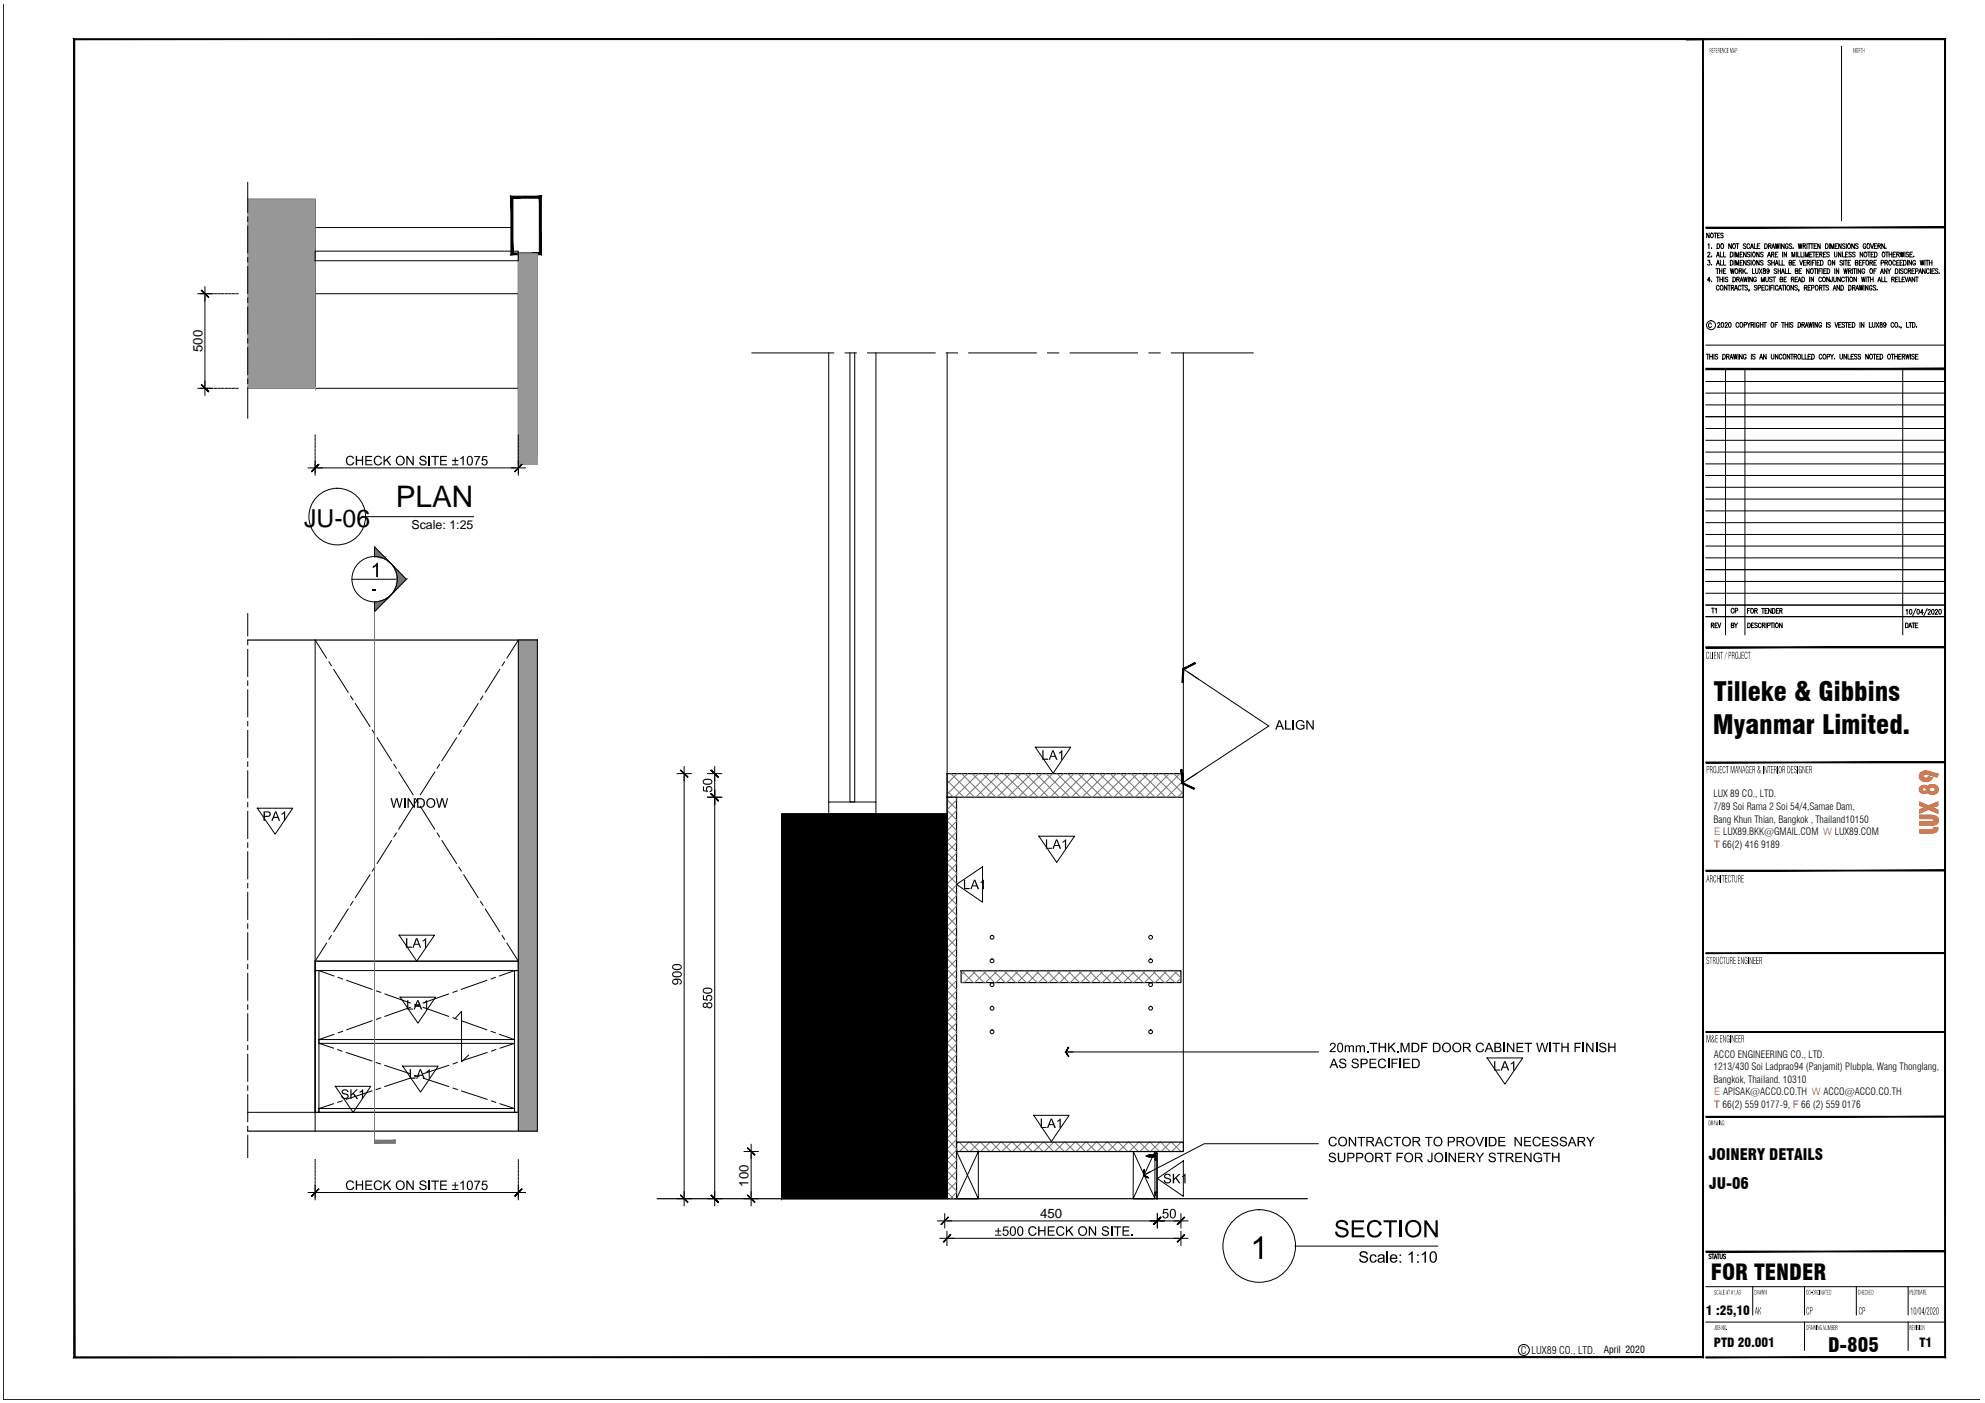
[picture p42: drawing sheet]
<svg xmlns="http://www.w3.org/2000/svg" width="420mm" height="297mm" viewBox="0 0 420 297" stroke-linecap="round" stroke-linejoin="round" font-family="sans-serif">
<defs><g id="words">
<text font-size="6.3" x="83.8" y="107.4">PLAN</text>
<g font-size="5.6">
<text x="362.8" y="148.3">Tilleke &amp; Gibbins</text>
<text x="362.5" y="155.4">Myanmar Limited.</text>
</g>
<text font-size="5.2" x="64.4" y="111.5">JU-06</text>
<text font-size="4.7" x="362.1" y="271.1">FOR TENDER</text>
<text font-size="4.2" x="387" y="286.2">D-805</text>
<g font-size="3.3">
<text x="361.7" y="245.6">JOINERY DETAILS</text>
<text x="361.8" y="251.8">JU-06</text>
</g>
<g font-size="2.8">
<text x="42.9" y="74.5" transform="rotate(-90 42.9 74.5)">500</text>
<text x="158.4" y="251.2" transform="rotate(-90 158.4 251.2)">100</text>
<text x="220.2" y="257.9">450</text>
</g>
<g font-size="2.7">
<text x="361.1" y="278.5">1 :25,10</text>
<text x="362.8" y="285.2">PTD 20.001</text>
<text x="406.3" y="285.2">T1</text>
</g>
<text font-size="2.6" x="87.1" y="112.1">Scale: 1:25</text>
<g font-size="2.2" fill="#f26722">
<text x="362.8" y="176.8">E LUX89.BKK@GMAIL.COM W LUX89.COM</text>
<text x="362.8" y="179.5">T 66(2) 416 9189</text>
<text x="362.8" y="231.9">E APISAK@ACCO.CO.TH W ACCO@ACCO.CO.TH</text>
<text x="362.8" y="234.5">T 66(2) 559 0177-9, F 66 (2) 559 0176</text>
</g>
<text font-size="2.2" x="321.9" y="286.6">C LUX89 CO., LTD.</text>
<g font-size="2.1">
<text x="362.7" y="168.8">LUX 89 CO., LTD.</text>
<text x="362.7" y="171.5">7/89 Soi Rama 2 Soi 54/4,Samae Dam,</text>
<text x="362.7" y="174.2">Bang Khun Thian, Bangkok , Thailand10150</text>
<text x="362.7" y="226.6">1213/430 Soi Ladprao94 (Panjamit) Plubpla, Wang Thonglang,</text>
<text x="362.8" y="223.9">ACCO ENGINEERING CO., LTD.</text>
<text x="362.7" y="229.2">Bangkok, Thailand. 10310</text>
<text x="339.5" y="286.6">April 2020</text>
</g>
</g></defs>
<!-- layer: D-ELEV-MEDM -->
<path d="M52.4 135.5h61.3M52.4 239.5h61.3M139.1 253.8h137.6" fill="none" stroke="#000" stroke-width=".25"/>
<g fill="none" stroke="#000" stroke-width=".21">
<path d="M274.1 263.8h30.2"/>
<circle cx="266.5" cy="263.8" r="7.7"/>
</g>
<g fill="#000">
<path d="M265.4 262.9l.8-.5 .5-.7h.5v4.8h-.6v-3.7l-1.1 .7zM283 258.6l.8-.3 .9 .1 .6 .5 .1 .5h-.5l-.1-.4-.4-.3h-.8a.55 .55 0 0 0-.4 .7 .55 .55 0 0 0 .7 .4l.9 .2 .5 .4 .2 .6-.3 .6-.7 .4h-.8l-.7-.3-.3-.4-.1-.5 .4-.1 .2 .6 .4 .2h1a.59 .59 0 0 0 .4-.7 .59 .59 0 0 0-.7-.4l-1-.3-.4-.3-.2-.7zM286.1 258.4h2.6v.4h-2.1v1.1h2v.4h-2v1.2h2.2v.5h-2.7zM287.9 265.1l1-.2 .5 .2 .1 .5h-.3l-.3-.4h-.5l-.3 .3 .1 .3 1 .2 .3 .3 .1 .5-.3 .4-.6 .2-.5-.1-.4-.3-.1-.5h.3l.1 .3 .3 .2h.6a.44 .44 0 0 0 .2-.5 .44 .44 0 0 0-.6-.3l-.7-.3-.1-.5zM290.1 265.8l.4-.2h.4l.3 .1 .2 .4h-.3l-.2-.2a.58 .58 0 0 0-.6 .2 .58 .58 0 0 0-.1 .6l.4 .4 .3-.1 .2-.3h.3v.1l-.5 .5-.7-.1-.3-.6zM289.6 259l.5-.5 .8-.2 .7 .1 .5 .3 .4 .6-.5 .2-.4-.7-.8-.1-.7 .4-.3 .6 .2 1.3 .6 .5h.8l.3-.2 .3-.6 .5 .1-.5 .9-.7 .3h-.6l-.6-.2-.4-.3-.4-1 .1-1zM292.8 258.4h2.9v.4h-1.2v3.2h-.5v-3.2h-1.2zM296.2 258.4h.5v3.6h-.5zM298.1 265.5l.7-.6h.2v2.4h-.3v-1.9l-.6 .4zM301.5 258.4h.4l2 2.8v-2.8h.4v3.6h-.5l-1.9-2.9v2.9h-.4zM300.9 265.5l.7-.6h.2v2.4h-.3v-1.9l-.6 .4z"/>
<path d="M291.7 265.8l.4-.2h.6l.3 .2 .2 1.5h-.4v-.2l-.6 .3-.6-.3 .1-.6 .6-.2a.32 .32 0 0 0 .5-.4 .32 .32 0 0 0-.6-.1l-.3 .3h-.3zM292 266.6a.37 .37 0 0 0 .2 .5 .37 .37 0 0 0 .5-.2l.1-.5z"/>
<path d="M294.3 265.9l.4-.3h.7l.3 .4 .1 .5h-1.3v.2l.4 .4 .4-.1 .2-.3 .3 .1-.2 .3-.6 .3-.6-.2-.2-.6zM294.8 265.8l-.3 .5h1l-.3-.5z"/>
<path d="M296.2 265.6h.4v.3h-.4zM296.2 267h.4v.3h-.4z"/>
<path d="M297.9 258.8l.6-.4 .9-.1 .7 .2 .4 .4 .3 .8v.9l-.5 1-.7 .4h-.7l-1.1-.5-.3-.8-.1-.8zM298.3 259l-.4 .8v.7l.3 .7 .2 .2 .7 .2 .9-.3 .4-.9-.1-.8-.2-.5-.7-.4h-.5z"/>
<path d="M300 265.6h.3v.3h-.3zM300 267h.3v.3h-.3z"/>
<path d="M303 265l.6-.1 .4 .3 .1 .4v1.3l-.3 .4-.4 .1-.4-.1-.4-.6v-.9zM303.1 265.3l-.2 1.2 .2 .5 .2 .1h.3l.2-.4 .1-.9-.3-.5a.34 .34 0 0 0-.5 0z"/>
</g>
<path d="M293.7 264.9v2.4" fill="none" stroke="#000" stroke-width=".3"/>
<!-- layer: D-DIMS -->
<path d="M144.8 164.3v89M151.3 164.3v4M151.3 169.3v84M159 244.3v9M200.5 258.5h44M245.5 258.5h4M200.9 262.2h48.6" fill="none" stroke="#000" stroke-width=".21"/>
<!-- layer: 0 -->
<g fill="none" stroke="#000" stroke-width=".21">
<path d="M41.9 62.2h3M43.4 60.7v3M41.9 82.2h3M43.4 80.7v3M411.7 137v150.4M250.5 141.6l3.1 2.1M251.5 142.3l17 11.4-17.2 11.4M143.3 163.8h3M144.8 162.3v3M149.8 168.8h3M149.8 163.8h3M151.3 162.3v3"/>
<path d="M151.3 167.3v3M253.4 163.7l-3.1 2.1M225.6 222.7h53.4M143.3 253.8h3M144.8 252.3v3M149.8 253.8h3M151.3 252.3v3M157.5 253.8h3M157.5 243.8h3M159 242.3v3M159 252.3v3M198.4 258.5h3.1"/>
<path d="M200 257v3M243.4 258.5h3.1M243.5 248.1l-1.4 .7M245 257v3M248.5 258.5h2.9M250 257v3M279 242.1h-24.1l-12.3 6.4M199 262.2h3M200.4 260.7v3M248.5 262.2h2.9M250 260.7v3"/>
</g>
<g fill="#000" stroke="#000" stroke-width=".21">
<path d="M42.6 61.5l1.5 1.5 .1-.1zM42.6 61.5l1.6 1.4z"/>
<path d="M42.7 81.4l-.1 .1 1.6 1.4zM42.6 81.5l1.6 1.4-.1 .1z"/>
<path d="M250.3 141.6l-.1 2.8h.2zM250.3 141.6l.3 .1-.2 2.7zM250.3 141.6l.3 .1 2.3-1.4zM250.6 141.7l2.3-1.4 .2 .2z"/>
<path d="M144 163.1l1.5 1.5 .1-.1zM144 163.1l1.6 1.4z"/>
<path d="M150.5 168.1l1.5 1.4zM150.5 168.1l1.5 1.5z"/>
<path d="M150.5 168.1l1.5 1.5zM150.5 168.1l1.5 1.4z"/>
<path d="M150.5 163.1l1.5 1.5zM150.5 163.1l1.5 1.4z"/>
<path d="M250.1 165.9l2.6 1.2 .1-.2zM250.1 165.9l.3-.2 2.4 1.2zM250 163l.1 2.9 .3-.2zM250 163l.2-.1 .2 2.8z"/>
<path d="M225.5 222.7l.7 .9zM225.5 222.7l.7 .9zM226.1 221.7l-.6 1h.2zM226.1 221.7l-.4 1z"/>
<path d="M144.1 253l1.5 1.5zM144 253.1l1.6 1.4-.1 .1z"/>
<path d="M150.6 253l-.1 .1 1.5 1.4zM150.5 253.1l1.5 1.5z"/>
<path d="M158.3 253l1.5 1.5zM158.2 253.1l1.6 1.4-.1 .1z"/>
<path d="M158.2 243.1l1.6 1.4zM158.3 243l1.5 1.5z"/>
<path d="M200.7 257.7l-1.5 1.5zM200.7 257.7l-1.5 1.5z"/>
<path d="M242.1 248.8l1 .6zM242.1 248.8h.1l.9 .5zM242.1 247.7v1.1h.1zM242.1 247.7h.2l-.1 1.1z"/>
<path d="M244.2 259.2l1.5-1.5zM245.7 257.7l-1.5 1.5z"/>
<path d="M245.7 257.7l-1.5 1.5zM245.7 257.7l-1.5 1.5z"/>
<path d="M249.2 259.2l1.5-1.5zM250.7 257.7l.1 .1-1.6 1.4z"/>
<path d="M201.2 261.4l-1.4 1.6zM201.2 261.4l-1.4 1.6-.1-.1z"/>
<path d="M249.2 262.9v.1l1.5-1.6zM250.7 261.4l-1.5 1.6z"/>
</g>
<!-- layer: D-DIMS -->
<g fill="#000">
<path d="M148.8 166.5h.2v.8l.5 .1v-.7l.3-.3 .6 .1 .3 .3v.6l-.5 .3v-.2l.3-.2 .1-.4-.3-.2h-.4l-.3 .3 .2 .7-1-.2zM148.8 210.7h.2v.8l.5 .1-.1-.5 .2-.3 .3-.2 .6 .1 .2 .3 .1 .5-.4 .4h-.2l.1-.2a.43 .43 0 0 0 .2-.6 .43 .43 0 0 0-.6-.2 .43 .43 0 0 0-.3 .5l.2 .3v.2l-1-.2zM246.3 255.9h1v.3h-.8l-.1 .6 .1-.2 .7 .2 .1 .2v.5l-.3 .4-.4 .1-.4-.2-.2-.4h.3l.2 .3a.44 .44 0 0 0 .6-.5 .44 .44 0 0 0-.8-.2h-.2zM212.4 259.7h1v.2h-.8l-.1 .5 .5-.1 .5 .5-.1 .6-.4 .3h-.4l-.3-.2-.1-.4h.3a.44 .44 0 0 0 .7 .1 .44 .44 0 0 0-.3-.7l-.7 .2zM218 259.8l.7-.2 .7 .5v.1h-.3l-.3-.4h-.5l-.3 .3-.1 .3v.5l.3 .5 .5 .1 .4-.3v-.3l.3 .1-.4 .6h-.8l-.5-.4v-.9zM219.7 259.6h.3v.8h1.1v-.8h.2v2h-.2v-.9h-1.1v.9h-.3zM221.8 259.6h1.4v.3h-1.2v.6h1.1v.2h-1.1v.7h1.3v.2h-1.5zM223.7 260l.7-.4h.4l.4 .3 .1 .3h-.3l-.3-.4-.6 .1-.3 .6 .1 .7 .5 .3 .5-.2 .1-.4 .3 .1-.3 .5-.7 .2-.6-.4-.2-.4zM225.6 259.6h.3v1l1-1h.3l-.8 .8 .9 1.2h-.4l-.7-1-.3 .3v.7h-.3zM230.4 259.6h.3l1.1 1.6v-1.6h.2v2h-.2l-1.1-1.5v1.5h-.3zM233.3 259.8l.5-.2h.5l.4 .4v.2h-.3a.47 .47 0 0 0-.4-.4 .47 .47 0 0 0-.5 .4l1.2 .6 .1 .4-.3 .3-.7 .2-.5-.3-.1-.4h.2l.4 .4h.5l.2-.2-.1-.3-1.1-.5zM235.1 259.6h.3v2h-.3z"/>
<path d="M235.7 259.6h1.6v.3h-.6v1.7h-.3v-1.7h-.7zM237.6 259.6h1.4v.3h-1.1v.6h1.1v.2h-1.1v.7h1.2v.2h-1.5zM239.5 261.4h.3v.2h-.3z"/>
<path d="M148.8 165.2l.5-.3h.9l.5 .2 .1 .6-.5 .4-.9 .1-.6-.4zM149.1 165.2l-.1 .5 .2 .2h1.1a.39 .39 0 0 0 .2-.6 .39 .39 0 0 0-.5-.2z"/>
<path d="M142.4 206l.5-.3h1l.4 .3v.5l-.4 .4h-1l-.5-.3zM142.7 206l-.2 .2 .2 .4 1 .1 .3-.2a.46 .46 0 0 0-.1-.5 .46 .46 0 0 0-.6-.1z"/>
<path d="M142.4 204.3l.5-.2h.9l.5 .3v.5l-.4 .4-1.1 .1-.5-.4zM142.6 204.5a.58 .58 0 0 0 .2 .6 .58 .58 0 0 0 .6 0l.7-.2-.1-.4-1.1-.2z"/>
<path d="M142.4 207.5l.3-.3h1.1l.5 .5v.5l-.4 .2-.1-.2a.48 .48 0 0 0 .2-.6 .48 .48 0 0 0-.7-.2l.3 .3v.4l-.4 .4-.8-.2-.1-.3zM142.5 207.9a.45 .45 0 0 0 .9 0 .45 .45 0 0 0-.9 0z"/>
<path d="M148.9 212.4l.5-.1 .3 .3 .2-.4h.5l.4 .4-.1 .5-.3 .4-.6-.1-.1-.3-.2 .3h-.4l-.4-.3zM149 212.8a.31 .31 0 0 0 .6 0 .31 .31 0 0 0-.6 0zM149.8 212.8a.4 .4 0 0 0 .8 0 .4 .4 0 0 0-.8 0z"/>
<path d="M148.9 209.3l.5-.2h.9l.4 .3 .1 .5-.5 .5h-1l-.6-.5zM149 209.5v.1a.63 .63 0 0 0 .9 .5l.6-.2a.61 .61 0 0 0-.3-.6 .61 .61 0 0 0-.6 0z"/>
<path d="M247.7 256.2l.5-.3 .4 .1 .2 .3 .1 1.1-.4 .5h-.6l-.3-.4zM248.1 256.2l-.3 .4v.7l.3 .5h.3l.2-.3v-1a.38 .38 0 0 0-.5-.3z"/>
<path d="M211.2 260h.2v.5h.5v.2h-.5v.6h-.2v-.6h-.6v-.2h.6zM210.6 261.4h1.3v.2h-1.3z"/>
<path d="M214 259.8l.6-.2 .4 .5v1.1l-.4 .5-.5-.1-.3-.3-.1-.9zM214.2 259.9l-.2 .5 .1 .8a.42 .42 0 0 0 .5 .2 .42 .42 0 0 0 .2-.6l-.1-.7a.31 .31 0 0 0-.2-.3 .31 .31 0 0 0-.3 .1z"/>
<path d="M215.5 259.8l.3-.2h.3l.4 .4 .1 1.2-.5 .5-.4-.1-.3-.3-.1-1zM215.8 259.8l-.3 .5 .1 .9a.42 .42 0 0 0 .6 .1 .42 .42 0 0 0 .2-.5l-.1-.8z"/>
<path d="M228.4 260l.6-.4 .7 .2 .4 .6-.1 .8-.7 .5-.8-.2-.3-.6zM228.6 260.1l-.1 .5 .1 .6 .5 .3 .4-.1 .4-.6-.2-.7-.3-.3h-.5z"/>
</g>
<!-- layer: D-JOIN-PATT -->
<g fill="none" stroke="#757575" stroke-width=".21">
<path d="M200.5 169.3l2 2M200.5 171.6l2 2M200.5 173.8l2 2M200.5 176.1l2 2M200.5 178.3l2 2M200.5 167.5l1.3 1.3M200.6 165.4l3.4 3.4M200.9 168.8l-.4 .4M201.3 163.8l5 5M202.2 168.8l.3 .3M202.5 169.4l-2 2M202.5 171.7l-2 2"/>
<path d="M202.5 173.9l-2 2M202.5 176.1l-2 2M202.5 178.4l-2 2M202.6 163.8l-2 2M203.5 163.8l5 5M204.8 163.8l-4.3 4.3M205.8 163.8l5 5M207.1 163.8l-5 5M208 163.8l5 5M209.3 163.8l-5 5M210.3 163.8l5 5M211.6 163.8l-5 5"/>
<path d="M212.5 163.8l5 5M213.8 163.8l-5 5M214.7 163.8l5 5M216.1 163.8l-5 5M217 163.8l5 5M218.3 163.8l-5 5M219.2 163.8l5 5M220.6 163.8l-5.1 5M221.5 163.8l5 5M222.8 163.8l-5 5M223.7 163.8l5 5M225.1 163.8l-5 5"/>
<path d="M226 163.8l5 5M227.3 163.8l-5 5M228.2 163.8l5 5M229.6 163.8l-5 5M230.4 163.8l5.1 5M231.8 163.8l-5 5M232.7 163.8l5 5M234 163.8l-4.9 5M235 163.8l5 5M236.3 163.8l-5 5M237.2 163.8l5 5M238.5 163.8l-5 5"/>
<path d="M239.5 163.8l5 5M240.8 163.8l-5 5M241.7 163.8l5 5M243 163.8l-5 5M244 163.8l4.9 5M245.3 163.8l-5 5M246.2 163.8l4.3 4.3M247.5 163.8l-5 5M248.4 163.8l2.1 2M249.8 163.8l-5 5M250.5 165.3l-3.5 3.5M250.5 167.6l-1.3 1.2"/>
<path d="M200.5 180.6l2 1.9M200.5 182.8l2 2M200.5 185l2 2M200.5 187.3l2 2M200.5 189.5l2 2M200.5 191.8l2 2M200.5 194l2 2M200.5 196.3l2 1.9M200.5 198.5l2 2M202.5 180.6l-2 2M202.5 182.9l-2 2M202.5 185.1l-2 2.1"/>
<path d="M202.5 187.4l-2 2M202.5 189.6l-2 2M202.5 191.9l-2 2M202.5 194.1l-2 2M202.5 196.3l-2 2.1M202.5 198.6l-2 2M200.5 200.7l2 2M200.5 203l2 2M200.5 205.2l2 2M200.5 207.5l2 2M200.5 209.7l2 2M200.5 212l2 2"/>
<path d="M200.5 214.2l2 2M200.5 216.5l2 1.9M200.5 218.7l2 2M202.5 200.9l-2 2M202.5 203.1l-2 2M202.5 205.4l-2 1.9M202.5 207.6l-2 2M202.5 209.8l-2 2M202.5 212.1l-2 2M202.5 214.3l-2 2M202.5 216.6l-2 2M202.5 218.8l-2 2"/>
<path d="M203.4 207.7l.4 .3M203.5 205.5l2.5 2.5M204.3 205.5l-.9 .9M205.8 205.5l2.5 2.5M206.6 205.5l-2.5 2.5M208 205.5l2.5 2.5M208.9 205.5l-2.6 2.5M210.3 205.5l2.5 2.5M211.1 205.5l-2.5 2.5M212.5 205.5l2.5 2.5M213.3 205.5l-2.5 2.5M214.7 205.5l2.5 2.5"/>
<path d="M215.6 205.5l-2.5 2.5M217 205.5l2.5 2.5M217.8 205.5l-2.5 2.5M219.2 205.5l2.6 2.5M220.1 205.5l-2.5 2.5M221.5 205.5l2.5 2.5M222.3 205.5l-2.5 2.5M223.8 205.5l2.5 2.5M224.6 205.5l-2.5 2.5M226 205.5l2.5 2.5M226.8 205.5l-2.5 2.5M228.2 205.5l2.5 2.5"/>
<path d="M229.1 205.5l-2.5 2.5M230.5 205.5l2.5 2.5M231.3 205.5l-2.5 2.5M232.7 205.5l2.5 2.5M233.5 205.5l-2.5 2.5M235 205.5l2.5 2.5M235.8 205.5l-2.5 2.5M237.2 205.5l2.5 2.5M238 205.5l-2.5 2.5M239.5 205.5l2.5 2.5M240.3 205.5l-2.5 2.5M241.7 205.5l2.5 2.5"/>
<path d="M242.5 205.5l-2.5 2.5M244 205.5l2.5 2.5M244.8 205.5l-2.5 2.5M246.2 205.5l2.5 2.5M247 205.5l-2.5 2.5M248.4 205.5l1.6 1.6M249.2 205.5l-2.5 2.5M250 207.1l-1 .9M200.5 220.9l2 2M200.5 223.2l2 2M200.5 225.4l2 2.1M200.5 227.7l2 2"/>
<path d="M200.5 229.9l2 2M200.5 232.2l2 2M200.5 234.4l2 2M200.5 236.6l2 2.1M200.5 238.9l2 2M202.5 221.1l-2 2M202.5 223.3l-2 2M202.5 225.6l-2 1.9M202.5 227.8l-2 2M202.5 230l-2 2M202.5 232.3l-2 2M202.5 234.5l-2 2"/>
<path d="M202.5 236.8l-2 2M202.5 239l-2 2M200.5 241.2l2 2M200.5 243.4l2 2M200.5 245.7l2 2M200.5 247.9l2 2M200.5 250.1l2 2M200.5 252.4l1.4 1.4M202.5 243.5l.3 .3M202.5 241.3l-2 1.9M202.5 243.5l-2 2M202.5 245.7l-2 2"/>
<path d="M202.5 248l-2 2M202.5 250.2l-2 2M202.5 252.5l-1.3 1.3M202.8 241.8l-.3 .4M203 241.8l2 2M205.1 241.8l-2 2M205.3 241.8l2 2M207.3 241.8l-2 2M207.5 241.8l2 2M209.6 241.8l-2 2M209.8 241.8l2 2M211.8 241.8l-2 2"/>
<path d="M212 241.8l2 2M214.1 241.8l-2 2M214.3 241.8l2 2M216.3 241.8l-2 2M216.5 241.8l2 2M218.6 241.8l-2 2M218.8 241.8l2 2M220.8 241.8l-2 2M221 241.8l2 2M223 241.8l-1.9 2M223.3 241.8l1.9 2M225.3 241.8l-2 2"/>
<path d="M225.5 241.8l2 2M227.6 241.8l-2.1 2M227.7 241.8l2 2M229.8 241.8l-2 2M230 241.8l2 2M232.1 241.8l-2.1 2M232.2 241.8l2 2M234.3 241.8l-2 2M234.5 241.8l2 2M236.5 241.8l-2 2M236.7 241.8l2 2M238.8 241.8l-2 2"/>
<path d="M239 241.8l1.9 2M241 241.8l-2 2M241.2 241.8l2 2M243.3 241.8l-2 2M243.4 241.8l2 2M245.5 241.8l-2 2M245.7 241.8l2 2M247.8 241.8l-2 2M247.9 241.8l2.1 2M250 241.8l-2 2M250.2 241.8l.3 .3M250.5 243.6l-.2 .2"/>
</g>
<!-- layer: D-JOIN-MEDM -->
<path d="M200.5 168.8h2v85h-2zM200.5 163.8h50v5h-50zM203.4 205.5h46.6v2.5h-46.6zM202.5 241.8h48v2h-48z" fill="none" stroke="#000" stroke-width=".25"/>
<!-- layer: D-JOIN-FINE -->
<path d="M202.5 243.8v10h4.6l-4.6-10h4.6v10h-4.6l4.6-10M239.9 243.8l-.1 10h4.7l-4.6-10h4.6v10h-4.7l4.7-10" fill="none" stroke="#000" stroke-width=".21"/>
<!-- layer: D-JOIN-TEXT -->
<g fill="#000">
<path d="M272 152.5h.3v1.7h.9v.3h-1.2zM273.6 152.5h.3v2h-.3zM274.4 152.8l.6-.4 .8 .2 .3 .4-.3 .1-.4-.4h-.5l-.3 .5v.6l.3 .4 .5 .1 .5-.2v-.4h-.6v-.2h.8v.7l-.7 .3-.8-.2-.3-.6zM276.5 152.5h.3l1 1.6v-1.6h.3v2h-.3l-1-1.6v1.6h-.3zM281.5 221l.4-.2h.4l.3 .2 .1 .6-.9 .9h.9v.3h-1.3l.2-.5 .9-.9-.2-.4h-.4l-.2 .4h-.2zM283.6 224.3l.4-.2 .6 .1 .3 .5h-.2l-.2-.3h-.5a.33 .33 0 0 0-.2 .4 .33 .33 0 0 0 .5 .2l.6 .3 .1 .3-.2 .4-.5 .2-.4-.1-.5-.5 .3-.1 .1 .3 .6 .1a.3 .3 0 0 0 .3-.3 .3 .3 0 0 0-.3-.3l-.9-.4zM284.6 221.3h.2v.2l.3-.2h.3a.31 .31 0 0 0 .3 .2 .31 .31 0 0 0 .3-.2l.5 .1 .1 1.4h-.3v-.9a.31 .31 0 0 0-.3-.4 .31 .31 0 0 0-.3 .4v.9h-.2v-1a.33 .33 0 0 0-.5-.3 .33 .33 0 0 0-.1 .5v.8h-.3zM286.2 224.4l.4-.3h.5l.4 .3 .1 .3h-.3l-.2-.3-.4-.1a.34 .34 0 0 0-.3 .5 .34 .34 0 0 0 .5 .2l.7 .3v.6l-.6 .3-.5-.1-.3-.2-.2-.4h.3v.2l.4 .2 .6-.1a.44 .44 0 0 0-.1-.5 .44 .44 0 0 0-.5-.1l-.5-.2zM287 221.3h.2v.2l.2-.2h.4a.34 .34 0 0 0 .6 0l.5 .1v1.4h-.2v-.9a.31 .31 0 0 0-.4-.4 .31 .31 0 0 0-.2 .4v.9h-.3v-1a.33 .33 0 0 0-.4-.3 .33 .33 0 0 0-.2 .5v.8h-.2zM289.3 222.5h.3v.3h-.3zM289.9 224.2h1.4v.2h-1.2v.6h1.1v.2h-1.1v.7h1.3v.2h-1.5zM289.9 220.8h1.6v.2h-.6v1.8h-.3v-1.8h-.7z"/>
<path d="M291.8 220.8h.3v.8h1v-.8h.3v2h-.3v-1h-1v1h-.3zM291.8 224.5l.6-.4 .5 .1 .4 .2 .1 .3h-.3l-.3-.3h-.5l-.4 .6 .1 .5 .2 .3 .6 .1 .3-.2v-.3l.3 .1-.2 .5-.7 .2-.7-.4-.1-.4zM293.8 224.2h.2v1.9h-.2zM293.8 220.8h.3v.9l.9-.9h.4l-.8 .8 .9 1.2h-.4l-.7-1.1-.3 .4v.7h-.3zM294.5 224.2h1.4v.2h-1.1v.6h.9v.2h-.9v.9h-.3zM295.7 222.5h.3v.3h-.3zM296.3 224.2h.2v1.9h-.2zM296.4 220.8h.5l.5 1.7 .6-1.7h.4v2h-.3v-1.7l-.6 1.7h-.2l-.6-1.7v1.7h-.3zM297 224.2h1.4v.2h-1.1v.6h1.1v.2h-1.1v.7h1.2v.2h-1.5zM300.8 220.8h1.4v.2h-1.1v.6h.9v.3h-.9v.9h-.3zM312.5 221.1l.7-.4 .4 .1 .4 .3 .1 .2-.3 .1-.3-.4h-.4l-.4 .5v.7l.3 .3h.5l.4-.4h.2l-.3 .6-.7 .1-.5-.3-.2-.5zM318.2 220.8h.3v2h-.3z"/>
<path d="M319 220.8h.2l1.1 1.5v-1.5h.2v2h-.2l-1.1-1.6v1.6h-.2zM321 220.8h1.4v.2h-1.1v.6h1.1v.3h-1.1v.6h1.2v.3h-1.5zM322.7 220.8h1.6v.2h-.7v1.8h-.2v-1.8h-.7zM325.1 220.8h.3l.4 1.7 .5-1.7h.3l.5 1.7 .4-1.7h.2l-.5 2h-.3l-.4-1.8-.5 1.8h-.3zM328 220.8h.3v2h-.3zM328.6 220.8h1.6v.2h-.7v1.8h-.2v-1.8h-.7zM330.5 220.8h.2v.8h1.1v-.8h.2v2h-.2v-1h-1.1v1h-.2zM333.3 220.8h1.3v.2h-1.1v.6h1v.3h-1v.9h-.2zM335 220.8h.3v2h-.3zM335.7 220.8h.3l1 1.5v-1.5h.3v2h-.3l-1-1.6v1.6h-.3zM337.8 220.8h.3v2h-.3zM338.6 221l.3-.2 .5-.1 .4 .2 .2 .4-.3 .1-.2-.4h-.4a.32 .32 0 0 0-.3 .4 .32 .32 0 0 0 .4 .2l.5 .1 .3 .3v.4l-.2 .3-.9 .1-.5-.6v-.1h.3l.2 .4h.4a.36 .36 0 0 0 .5-.4 .36 .36 0 0 0-.6-.2l-.6-.4z"/>
<path d="M340.4 220.8h.3v.8h1v-.8h.3v2h-.3v-1h-1v1h-.3zM281.4 244.3l.5-.3 .5 .1 .3 .3v.2h-.2a.48 .48 0 0 0-.5-.3 .48 .48 0 0 0-.5 .3l1.1 .4 .2 .6-.5 .5-.7-.1-.3-.2-.1-.4h.3l.3 .4h.4a.37 .37 0 0 0 .3-.5 .37 .37 0 0 0-.5-.1l-.7-.4zM281.5 240.9l.4-.2h.5l.4 .2 .1 .3-.2 .1-.3-.4h-.4l-.4 .2-.1 .3v.7l.4 .4 .5-.1 .3-.4 .3 .1-.3 .5-.6 .1-.7-.3-.2-.9zM283.2 244.1h.2l.1 1.6 .5 .2 .3-.1 .2-.3v-1.4h.3l-.1 1.5-.3 .4-.7 .1-.4-.3zM285.5 240.7h.2l1.1 1.6v-1.6h.2v2h-.2l-1.1-1.6v1.6h-.2zM287.3 240.7h1.7v.2h-.7v1.8h-.3v-1.8h-.7zM293 244.1h1.5v.2h-.6v1.7h-.3v-1.7h-.6zM293.2 241l.5-.3h.6l.4 .3 .1 .2-.3 .1-.2-.3-.5-.1-.4 .2-.1 .5 .1 .5 .3 .4 .6-.1 .2-.4 .3 .1-.3 .5-.6 .1-.7-.3-.2-.5zM295 240.7h1.5v.2h-.6v1.8h-.3v-1.8h-.6zM295.6 244.1h1.4v.2h-1.1v.6h.9v.3h-.9v.8h-.3zM303 244.1h.2v1.6l-.1 .3-.6 .1-.3-.1-.1-.5 .3-.1v.3l.2 .2 .3-.2zM301.7 240.7h1.5v.2h-.7v1.8h-.2v-1.8h-.6z"/>
<path d="M305.9 244.1h.2v1.9h-.2zM306.6 244.1h.3l1 1.5v-1.5h.3v1.9h-.3l-1-1.5v1.5h-.3zM308.6 244.1h1.5v.2h-1.2v.6h1.1v.3h-1.1v.6h1.2v.2h-1.5zM312.3 240.7h.3l.6 1.8 .6-1.8h.3l-.8 2h-.2zM312.3 244.1h.3l.6 .9 .6-.9h.3l-.8 1.1v.8h-.2v-.8zM314.4 240.7h.2v2h-.2zM315.2 244.3l.2-.2 .6-.1 .5 .3 .1 .3h-.3l-.1-.3h-.4a.32 .32 0 0 0-.4 .3 .32 .32 0 0 0 .5 .3l.7 .3v.6l-.5 .3h-.4l-.6-.4v-.3h.2l.4 .4 .6-.1a.39 .39 0 0 0 0-.5 .39 .39 0 0 0-.5 0l-.6-.3zM317.1 240.7h1.5v.2h-1.2v.7h1.1v.2h-1.1v.6h1.3v.3h-1.6zM316.9 244.1h1.6v.2h-.7v1.7h-.3v-1.7h-.6zM320.6 240.7h.2l1.1 1.6v-1.6h.2v2h-.2l-1.1-1.6v1.6h-.2zM320.7 244.1h1.5v.2h-1.2v.6h1.1v.3h-1.1v.6h1.2v.2h-1.5zM322.6 240.7h1.4v.2h-1.1v.7h1.1v.2h-1.1v.6h1.2v.3h-1.5z"/>
<path d="M322.6 244.1h.3l1 1.5v-1.5h.3v1.9h-.3l-1-1.5v1.5h-.3zM324.8 244.3l.6-.3 .7 .2 .3 .4-.3 .1-.3-.4-.7 .1-.2 .3v.7l.4 .4h.5l.4-.1v-.4h-.6v-.3h.8v.8l-.6 .3-.9-.2-.3-.6zM324.6 241l.5-.3h.6l.3 .3 .1 .2-.2 .1-.3-.4h-.6l-.4 .6 .1 .6 .4 .4 .6-.1 .2-.4 .3 .1-.3 .4-.7 .2-.6-.3-.2-.5zM326.5 240.7h1.4v.2h-1.1v.7h1.1v.2h-1.1v.6h1.2v.3h-1.5zM326.6 244.1h1.6v.2h-.6v1.7h-.3v-1.7h-.7zM328.4 241l.4-.3h.5l.4 .3 .1 .3h-.3l-.2-.4h-.4a.33 .33 0 0 0-.3 .4 .33 .33 0 0 0 .4 .2l.5 .1 .3 .3v.3l-.3 .5h-.8l-.4-.3-.1-.3 .3-.1v.2l.4 .3 .5-.1 .2-.2-.1-.3-1.1-.4zM328.5 244.1h.3v.8h1v-.8h.3v1.9h-.3v-.9h-1v.9h-.3zM330.2 241l.5-.3h.5l.4 .3v.3h-.2l-.2-.4h-.4a.33 .33 0 0 0-.4 .4 .33 .33 0 0 0 .5 .2l.4 .1 .4 .3v.3l-.3 .5h-.8l-.4-.3-.1-.3 .3-.1v.2l.4 .3 .4-.1 .3-.2-.2-.3-1-.3zM335.7 240.7h.4l.6 .9 .6-.9h.3l-.8 1.2v.8h-.3v-.8z"/>
<path d="M270.7 152.5h.3l.8 2h-.3l-.2-.6h-.9l-.2 .6h-.3zM270.8 152.7l-.3 1h.7z"/>
<path d="M282.2 224.2h.3l.8 1.9h-.3l-.3-.5h-.8l-.2 .5h-.3zM282.3 224.4l-.3 .9h.6z"/>
<path d="M283.2 221l.2-.2h.4l.5 .4v1l-.1 .3-.4 .3-.5-.1-.2-.3zM283.4 221l-.2 .7 .2 .8a.65 .65 0 0 0 .6-.9l-.1-.6z"/>
<path d="M288 224.2h1.2l.3 .5-.3 .6h-.9v.8h-.3zM288.3 224.4v.7h.5a.37 .37 0 0 0 .5-.4 .37 .37 0 0 0-.5-.3z"/>
<path d="M298.8 220.8h1l.5 .3 .1 1-.4 .6-1.2 .1zM299.1 221v1.5h.7l.3-.3v-.9l-.3-.3z"/>
<path d="M298.9 224.2h1.1l.3 .2 .2 .4v.6l-.3 .6-1.3 .1zM299.1 224.4v1.5l.9-.1 .3-.5-.2-.7-.4-.2z"/>
<path d="M303.3 220.8h1l.4 .2 .3 .9-.4 .7-1.3 .2zM303.6 221v1.5h.8l.3-.5-.1-.7-.3-.3z"/>
<path d="M305.5 221l.3-.2 .5-.1 .6 .4 .3 .8-.4 .7-.8 .2-.6-.3-.2-.8zM305.7 221.1l-.2 .4 .1 .8 .5 .3 .5-.1 .3-.5-.1-.7-.4-.3z"/>
<path d="M307.6 221.1l.6-.4 .6 .1 .3 .3 .2 .9-.4 .7-.8 .1-.5-.3-.2-.4zM307.9 221.1l-.2 .5v.7l.4 .2h.5l.4-.4-.1-.8-.3-.3z"/>
<path d="M309.7 220.8h1.1l.4 .2v.6l-.5 .3 .7 .9h-.3l-.7-.9h-.5v.9h-.2zM309.9 221v.7h.6a.35 .35 0 0 0 .5-.4 .35 .35 0 0 0-.5-.3z"/>
<path d="M315 220.8h.3l.8 2h-.3l-.2-.6h-.9l-.2 .6h-.3zM315.2 221l-.4 1h.7z"/>
<path d="M316.3 220.8h1l.3 .1 .1 .5-.3 .3 .4 .3v.4l-.2 .3-1.3 .1zM316.6 221v.6h.6a.31 .31 0 0 0 .2-.4 .31 .31 0 0 0-.4-.2zM316.6 221.8v.7h.7l.2-.1 .1-.3-.2-.2z"/>
<path d="M283.6 240.8l.8-.1 .5 .3 .2 .9-.3 .6-.7 .2-.7-.3-.2-1zM283.7 241l-.2 .5 .1 .7 .4 .3 .6-.1 .2-.4v-.8l-.5-.3z"/>
<path d="M285.2 244.1h1l.5 .4-.2 .6-1.1 .1v.8h-.2zM285.4 244.3v.7h.7a.36 .36 0 0 0 .3-.5 .36 .36 0 0 0-.5-.2z"/>
<path d="M287 244.1h1.1l.5 .4-.2 .6-1.1 .1v.8h-.3zM287.3 244.3v.7h.7a.36 .36 0 0 0 .3-.5 .36 .36 0 0 0-.5-.2z"/>
<path d="M289.2 244.2l.7-.2 .4 .1 .3 .4 .1 1-.4 .5-.8 .1-.5-.4-.2-.8zM289.3 244.4l-.2 .4 .1 .7 .3 .3h.6l.4-.6-.1-.7-.4-.2z"/>
<path d="M289.2 240.7h1.3l.3 .3-.1 .6-.4 .2 .7 .9h-.4l-.6-.9h-.5v.9h-.3zM289.5 240.9v.7h.6a.33 .33 0 0 0 .4-.4 .33 .33 0 0 0-.4-.3z"/>
<path d="M291.8 240.7h.2l.9 2h-.3l-.3-.6h-.8l-.2 .6h-.3zM291.9 240.9l-.3 1h.7z"/>
<path d="M291.1 244.1h1.1l.4 .2v.6l-.5 .3 .7 .8h-.3l-.4-.6-.4-.2h-.3v.8h-.3zM291.4 244.3v.6h.9a.32 .32 0 0 0 .1-.5 .32 .32 0 0 0-.4-.1z"/>
<path d="M297 241l.4-.3h.5l.5 .3 .2 .9-.3 .6-.7 .2-.7-.3-.2-1zM297.2 241l-.2 .6 .1 .5 .4 .4 .6-.1 .3-.4-.1-.8-.5-.3z"/>
<path d="M297.6 244.2l.7-.2 .7 .4 .1 1-.5 .6-.7 .1-.5-.4-.2-.8zM297.7 244.4l-.2 .4v.7l.4 .3h.6l.4-.6-.2-.7-.3-.2z"/>
<path d="M299 240.7h1.3l.3 .3-.1 .6-.5 .2 .8 .9h-.4l-.7-.9h-.5v.9h-.2zM299.2 240.9v.7h.6a.34 .34 0 0 0 .5-.3 .34 .34 0 0 0-.4-.4z"/>
<path d="M299.5 244.1h1.1l.4 .2v.6l-.5 .3 .7 .8h-.3l-.4-.6-.4-.2h-.4v.8h-.2zM299.7 244.3v.6h.9a.33 .33 0 0 0 .2-.4 .33 .33 0 0 0-.4-.2z"/>
<path d="M303.6 241l.5-.3h.5l.5 .3 .2 .8-.1 .5-.3 .3-.8 .1-.5-.4-.2-.7zM303.9 241l-.2 .4 .1 .8 .4 .3 .5-.1 .3-.5-.1-.8-.4-.2z"/>
<path d="M303.8 244.3l.4-.2 .5-.1 .6 .3 .2 .9-.4 .7-.8 .2-.5-.4-.2-1zM304.2 244.3l-.3 .6v.6l.4 .3h.5l.4-.5v-.7l-.5-.3z"/>
<path d="M306.4 240.7h1.2l.4 .4-.3 .7-1 .1v.8h-.3zM306.7 240.9v.7h.7l.2-.1a.36 .36 0 0 0 0-.5 .36 .36 0 0 0-.4-.1z"/>
<path d="M308.3 240.7h1.3l.3 .3-.1 .6-.4 .2 .7 .9h-.4l-.6-.9h-.5v.9h-.3zM308.6 240.9v.7h.5a.35 .35 0 0 0 .6-.3 .35 .35 0 0 0-.5-.4z"/>
<path d="M310.2 241.7a1.05 1.05 0 0 1 2.1 0 1.05 1.05 0 0 1-2.1 0zM310.7 241l-.2 .6 .1 .5 .4 .4 .6-.1 .3-.6-.1-.6-.5-.3z"/>
<path d="M310.5 244.1h1.1l.4 .1 .1 .3-.1 .4-.5 .3 .8 .8h-.4l-.7-.8h-.4v.8h-.3zM310.8 244.3v.6h.8a.33 .33 0 0 0 .2-.4 .33 .33 0 0 0-.4-.2z"/>
<path d="M315.1 240.7h1.1l.4 .3 .2 .7-.1 .6-.3 .3-1.3 .1zM315.4 240.9v1.5h.8l.3-.5-.1-.7-.4-.3z"/>
<path d="M318.7 244.1h1.2l.3 .2 .1 .6-.5 .3 .7 .8h-.3l-.5-.6-.3-.2h-.4v.8h-.3zM319 244.3v.6l.9-.1a.32 .32 0 0 0 .1-.4 .32 .32 0 0 0-.4-.1z"/>
<path d="M332.6 240.7h.3l.8 2h-.3l-.2-.6h-.9l-.2 .6h-.3zM332.8 240.9l-.4 1h.7z"/>
<path d="M333.9 240.7h1.3l.2 .2 .1 .6-.5 .3 .7 .9h-.3l-.7-.9h-.5v.9h-.3zM334.2 240.9v.7l1-.2-.1-.4z"/>
</g>
<path d="M219.1 158.2h7.5l-3.7 5.5zM54.5 171.1h7.5l-3.8 5.5zM219.9 177h7.5l-3.7 5.6zM84.5 198h7.5l-3.8 5.5zM202.5 187.2l5.5-3.7v7.5zM84.7 211.1h7.5l-3.7 5.5zM71 230h7.5l-3.8 5.5zM85.2 225.7h7.5l-3.7 5.5zM218.8 236.1h7.5l-3.8 5.6zM314.8 224h7.5l-3.8 5.5zM245 249.5l5.5-3.7v7.5z" fill="none" stroke="#000" stroke-width=".21"/>
<g fill="#000">
<path d="M59.6 172.3l.8-.6v2.1h-.3v-1.6l-.5 .3zM220.6 158.8h.3v1.8h1v.3h-1.3zM221.4 177.7h.2v1.8h1.1v.2h-1.3zM224.1 159.3l.8-.5v2.1h-.3v-1.6l-.5 .3zM224.9 178.2l.6-.5h.2v2h-.3v-1.6l-.5 .3zM204 186.3h.3v1.7h1v.3h-1.3zM207.5 186.7l.8-.4v2h-.2v-1.6l-.5 .3zM85.9 198.6h.3v1.8h1v.3h-1.3zM86.2 211.8h.2v1.7h1v.2h-1.2zM89.4 199.1l.8-.5v2.1h-.3v-1.6l-.4 .3zM89.7 212.3l.7-.5v1.9h-.2v-1.5l-.4 .3zM72.4 230.8l.3-.2h.6l.4 .3v.3h-.2l-.2-.3-.4-.1a.31 .31 0 0 0-.4 .4 .31 .31 0 0 0 .5 .2l.7 .4 .1 .4-.2 .3-.8 .2-.4-.2-.2-.4v-.1h.3l.2 .4 .4 .1a.37 .37 0 0 0 .5-.5 .37 .37 0 0 0-.5-.3l-.7-.2-.1-.2z"/>
<path d="M74.2 230.6h.2v1l1-1h.4l-.9 .8 .9 1.3h-.3l-.8-1.1-.3 .3v.8h-.2zM76.1 231.1l.8-.5v2.1h-.3v-1.6l-.5 .3zM86.7 226.4h.3v1.7h1v.3h-1.3zM90.2 226.9l.8-.5v2h-.3v-1.6l-.5 .3zM220.3 236.8h.2v1.8h1v.2h-1.2zM223.8 237.3l.7-.5v2h-.2v-1.6l-.5 .3zM316.3 224.7h.2v1.7h1v.3h-1.2zM319.8 225.2l.5-.5h.2v2h-.2v-1.6l-.5 .3zM246.5 248.8l.3-.3h.5l.4 .2 .1 .4h-.2l-.2-.3h-.4a.32 .32 0 0 0-.3 .4 .32 .32 0 0 0 .4 .1l.6 .2 .2 .3v.3l-.3 .3-.8 .1-.5-.4v-.2h.2l.2 .3 .6 .1a.38 .38 0 0 0 .3-.5 .38 .38 0 0 0-.5-.2l-.7-.3zM248.2 248.5h.3v1l1-1h.4l-.9 .8 .9 1.2h-.4l-.7-1-.3 .4v.6h-.3zM250.2 249l.7-.5v2h-.2v-1.5l-.5 .3z"/>
<path d="M55.8 171.8h1.1l.4 .4v.4l-.2 .3-1 .1v.8h-.3zM56.1 172v.7h.5a.37 .37 0 0 0 .5-.3 .37 .37 0 0 0-.5-.4z"/>
<path d="M58.2 171.8h.3l.8 2h-.3l-.2-.6h-.9l-.2 .6h-.3zM58.3 172l-.3 .9h.7z"/>
<path d="M222.7 158.8h.3l.8 2.1h-.3l-.2-.7h-.9l-.2 .7h-.2zM222.9 159l-.4 1h.7z"/>
<path d="M223.5 177.7h.3l.8 2h-.3l-.2-.6h-.8l-.3 .6h-.3zM223.6 177.9l-.3 1h.7z"/>
<path d="M206.1 186.3h.3l.8 2h-.2l-.3-.6h-.8l-.3 .6h-.2zM206.3 186.5l-.4 1h.7z"/>
<path d="M88 198.6h.3l.8 2.1h-.3l-.2-.7h-.8l-.2 .7h-.3zM88.2 198.8l-.3 1h.6z"/>
<path d="M88.3 211.8h.3l.8 1.9h-.3l-.3-.6h-.8l-.2 .6h-.3zM88.4 212l-.3 .9h.7z"/>
<path d="M88.8 226.4h.3l.8 2h-.3l-.2-.6h-.9l-.2 .6h-.2zM89 226.6l-.4 .9h.7z"/>
<path d="M222.4 236.8h.3l.8 2h-.3l-.2-.6h-.9l-.2 .6h-.3zM222.5 237l-.3 1h.7z"/>
<path d="M318.4 224.7h.3l.8 2h-.3l-.3-.6h-.8l-.2 .6h-.3zM318.5 224.9l-.3 .9h.7z"/>
</g>
<!-- layer: D-ELEV-LITE -->
<g fill="none" stroke="#000" stroke-width=".21">
<path d="M52.4 42.2h14.3v40h-14.3M109.7 53.7h4v44.6h-4zM179.9 74.7v95.1h1v-95.1M175.4 169.8h10v2.5h-10zM242.9 244.8h.1M242.9 244.9h.1M242.9 244.7h.1M242.9 244.6h.1M242.9 244.8v.1M242.9 244.7h-.3l.3 .1M243 244.7h.1M243 244.8h.1"/>
<path d="M243 244.6v.1M243 244.6h.1M243 244.9h.1M243.1 244.8h.1M243.1 244.7h.1M243.1 244.7h1.2M243.1 244.9h1.2M243.1 244.6h.1M243.1 244.8v.1M243.1 244.9h.1M243.2 244.7h.1M243.2 244.8h.1"/>
<path d="M243.2 244.6h.1M243.2 244.9h.1M243.2 244.7v.1M243.2 244.6v.1M243.3 244.7h-.1M243.3 244.7h.1M243.3 244.8h.1M243.3 244.8v.1M243.3 244.9h.1M243.3 244.6h.1M243.3 244.7v.1M243.4 244.8h-.1"/>
<path d="M243.4 244.9h.1M243.4 244.6h.1M243.4 244.7h.1M243.4 244.6v.1M243.4 244.8h.1M243.4 244.7v.1M243.5 244.8h.1M243.5 244.7h.1M243.5 244.6h.1M243.5 244.8v.1M243.5 244.9h.1M243.5 244.6v.1"/>
<path d="M243.6 244.7l-.1 .1M243.6 244.7h-.1M243.6 244.8h.1M243.6 244.7h.1M243.6 244.6h.1M243.6 244.9h.1M243.6 244.6v.1M243.6 244.7v.1M243.6 244.8v.1M243.7 244.8h.1M243.7 244.7h.1M243.7 244.9h.1"/>
<path d="M243.7 244.6h.1M243.7 244.6v.1M243.8 244.8h.1M243.8 244.7h.1M243.8 244.7v.1M243.8 244.9h.1M243.8 244.6h.1M243.8 244.6v.1M243.9 244.7h-.1M243.9 244.6h.1M243.9 244.8v.1M243.9 244.8h.1"/>
<path d="M243.9 244.7h.1M243.9 244.7v.1M243.9 244.9h.1M243.9 244.6v.1M244 244.7h.1M244 244.7v.1M244 244.6h.1M244 244.8h.1M244 244.9h.1M244 244.6v.1M244.1 244.8h.1M244.1 244.7h.1"/>
<path d="M244.1 244.8v.1M244.1 244.6h.1M244.1 244.7v.1M244.1 244.9h.1M244.1 244.6v.1M244.2 244.8h.1M244.2 244.8v.1M244.2 244.9h.1M244.2 244.6h.1M244.2 244.7h.1M244.2 244.6v.1M244.2 244.7v.1"/>
<path d="M244.3 244.6l-.1 .1M244.3 244.7h.1M244.3 244.6h.1M244.4 244.8l.2 .2M244.5 243.9v1.7M244.5 253h.1M244.5 245.6h.1M244.5 252.4h.3M244.6 252.3l-.1 .7M244.6 244.7h.1M244.6 244.8h.1M244.6 252.5h.2"/>
<path d="M244.6 253l-.1 .1M244.6 253h.1M244.6 252.5v.5M244.6 244.2v1.2l.4-.1v8.5M244.6 243.8l.4 .4M244.6 244.1l.3 .2M244.6 245.3l.1 .1M244.6 244.7v.1M244.6 243.8l-.1 .1M244.7 244.1l-.1 .1M244.7 244.5l-.3 .1M244.7 244.2l.3 .1v.9l-.3 .1"/>
<path d="M244.7 244.5l-.1 .5M244.7 245.6h.1M244.8 252.5v1.3M244.8 245.6h.1M244.8 253.8h.1M244.8 245.6v6.7M244.9 244.3h.1M245 244.1v.1M245 253.8h-.1M245 244.2v.1"/>
</g>
<!-- layer: A-ELEV-LITE -->
<g fill="none" stroke="#000" stroke-width=".21">
<path d="M66.7 203.5h43v2h-43zM66.7 205.5h.8v30h-.8zM96.4 215.5l1.3-1.4v10.7l1.5-1.4M108.9 205.5h.8v30h-.8zM67.5 220.1h41.4v.8h-41.4zM67.5 234.7h41.4v.8h-41.4z"/>
<circle cx="210" cy="198.4" r=".4"/>
<circle cx="243.6" cy="198.4" r=".4"/>
<circle cx="210" cy="218.5" r=".4"/>
<circle cx="210" cy="213.5" r=".4"/>
<circle cx="210" cy="203.4" r=".4"/>
<circle cx="210" cy="208.5" r=".4"/>
<circle cx="243.6" cy="218.5" r=".4"/>
<circle cx="243.6" cy="208.5" r=".4"/>
<circle cx="243.6" cy="203.4" r=".4"/>
<circle cx="243.6" cy="213.5" r=".4"/>
</g>
<!-- layer: D-ELEV-FINE -->
<path d="M66.7 53.2h43v2h-43zM66.7 48.2h41.7M175.4 74.7v95.1M185.4 74.7v95.1M52.4 235.5h14.3" fill="none" stroke="#000" stroke-width=".21"/>
<!-- layer: H -->
<path d="M165.4 172.3v81.5l35.1-81.5zM200.5 172.3v81.5h-35.1z" fill="#000" stroke="#000" stroke-width=".21"/>
<path d="M109.7 135.5h4v104h-4zM165.4 172.3h35.1v81.5h-35.1z" fill="none" stroke="#000" stroke-width=".21"/>
<!-- layer: A-ELEV-VFIN -->
<path d="M200.5 74.7v97.6M250.5 74.7v167.1" fill="none" stroke="#000" stroke-width=".21"/>
<!-- layer: D-ELEV-HIDD -->
<g fill="none" stroke="#000" stroke-width=".21">
<path d="M52.4 38.6v6.4M52.4 45.9v1M52.4 47.8v5.8M52.4 54.5v1M52.4 56.4v5.7M52.4 63.1v1M52.4 65v5.7M52.4 71.7v.9M52.4 73.6v5.7M159.2 74.7h17.3M178.9 74.7h2.4M183.6 74.7h14.3"/>
<path d="M200.3 74.7h2.4M205 74.7h14.4M221.7 74.7h2.4M226.5 74.7h14.3M243.2 74.7h2.4M247.9 74.7h17.3M52.4 80.2v1M52.4 82.1v6.4M52.4 129.9v4.7M52.4 135.6v.9M52.4 137.5v5.7M66.7 135.5l2.4 3.8"/>
<path d="M109.7 135.5l-2.4 3.8M52.4 144.1v1M52.4 146.1v5.7M52.4 152.7v1M52.4 154.6v5.8M69.6 140.1l.5 .8M70.6 141.7l3.1 4.9M74.2 147.4l.5 .8M75.2 149l3.1 4.8M78.8 154.6l.5 .8M79.8 156.2l3.1 4.8M96.6 156.2l-3.1 4.8"/>
<path d="M97.6 154.6l-.5 .8M101.2 149l-3 4.8M102.2 147.4l-.5 .8M105.8 141.7l-3.1 4.9M106.8 140.1l-.5 .8M52.4 161.3v1M52.4 163.2v5.7M52.4 169.9v.9M52.4 171.8v5.7M52.4 178.4v1M82.9 178l-3.1 4.8M83.4 161.8l.5 .8"/>
<path d="M83.9 176.4l-.5 .8M84.4 163.4l3 4.9M87.4 170.7l-3 4.9M88 169.1l.5 .8M88.5 169.1l-.5 .8M89 170.7l3 4.9M92 163.4l-3 4.9M92.5 176.4l.5 .8M93 161.8l-.5 .8M93.5 178l3.1 4.8M52.4 180.3v5.8M52.4 187v1"/>
<path d="M52.4 188.9v5.7M52.4 195.6v1M52.4 197.5v5.7M69.1 199.7l-2.4 3.8M70.1 198.1l-.5 .8M73.7 192.4l-3.1 4.9M74.7 190.8l-.5 .8M78.3 185.2l-3.1 4.8M79.3 183.6l-.5 .8M97.1 183.6l.5 .8M98.2 185.2l3 4.8M101.7 190.8l.5 .8"/>
<path d="M102.7 192.4l3.1 4.9M106.3 198.1l.5 .8M107.3 199.7l2.4 3.8M52.4 204.2v.9M52.4 206.1v5.7M52.4 212.7v1M52.4 214.6v5.7M67.5 205.5l3.2 1.1M70.7 219l-3.2 1.1M71.6 206.9l.9 .4M72.5 218.4l-.9 .3M73.4 207.6l5.4 1.9"/>
<path d="M78.8 216.1l-5.4 1.9M79.7 209.8l.9 .3M80.6 215.5l-.9 .3M81.5 210.4l5.4 1.9M86.9 213.3l-5.4 1.9M87.8 212.6l.9 .4M88.7 212.6l-.9 .4M89.6 213.3l5.3 1.9M94.9 210.4l-5.3 1.9M95.9 215.5l.9 .3M96.8 209.8l-.9 .3M97.6 216.1l5.4 1.9"/>
<path d="M103 207.6l-5.4 1.9M104 218.4l.8 .3M104.8 206.9l-.8 .4M105.7 219l3.2 1.1M108.9 205.5l-3.2 1.1M52.4 221.3v1M52.4 223.2v5.7M52.4 229.9v.9M52.4 231.8v5.7M52.4 238.5v.9M67.5 220.9l3.1 1M70.6 233.7l-3.1 1"/>
<path d="M71.5 222.2l.9 .3M72.4 233.1l-.9 .3M73.3 222.8l5.4 1.8M78.7 231l-5.4 1.7M79.6 225l.9 .3M80.5 230.4l-.9 .3M81.4 225.6l5.5 1.7M86.9 228.3l-5.5 1.7M87.7 227.7l1 .3M88.7 227.7l-.9 .3M89.6 228.3l5.4 1.7M95 225.6l-5.4 1.7"/>
<path d="M95.9 230.4l.9 .3M96.8 224.9l-.9 .4M97.7 231l5.4 1.7M103.1 222.8l-5.4 1.8M104 233.1l.9 .3M104.9 222.2l-.9 .3M105.8 233.7l3.1 1M108.9 220.9l-3 1M52.4 240.4v4.7"/>
</g>
<!-- layer: G-REFS -->
<g fill="none" stroke="#000" stroke-width=".21">
<path d="M77.3 109.4h22.9M79.3 117.9v-2.1l6.7 6.8-6.7 6.9v-2M79.3 117.8a4.8 4.8 0 0 1 4.8 4.8 4.8 4.8 0 0 1-4.8 4.8M74.5 122.6h9.5"/>
<circle cx="71.4" cy="109.4" r="6"/>
<circle cx="79.3" cy="122.6" r="4.8"/>
</g>
<!-- layer: D-JOIN -->
<path d="M66.7 62.2h43v20h-43z" fill="none" stroke="#000" stroke-width=".21"/>
<!-- layer: D-ELEV-FINE -->
<path d="M108.6 42h5.6l.4-.5zM108.1 41.5h6.5l-6 .5zM108.1 41.5l.5 12.1v-11.6zM108.1 41.5l.5 12.1-.5 .3zM108.1 53.9l6.1-.3h-5.6zM108.1 53.9l6.1-.3 .4 .3zM114.2 42v11.6l.4 .3zM114.6 41.5v12.4l-.4-11.9z" fill="#000" stroke="#000" stroke-width=".21"/>
<!-- layer: D-ELEV-VFIN -->
<g fill="#979797" stroke="#979797" stroke-width=".21">
<path d="M52.4 63.2l14.3 19h-14.3z"/>
<path d="M52.4 42.2l14.3 40-14.3-19zM52.4 42.2l14.3 40v-40z"/>
<path d="M109.7 53.7l4 44.6v-44.6zM109.7 53.7l4 44.6h-4z"/>
<path d="M109.7 135.5v104l4-104zM113.7 135.5v104h-4z"/>
</g>
<!-- layer: D-DIM -->
<g fill="none" stroke="#000" stroke-width=".21">
<path d="M42.4 62.2h.4M43.1 62.2h.5M43.4 62.7v19M43.8 62.2h.6M44.6 62.2h.5M45.4 62.2h.5M46.1 62.2h.5M46.9 62.2h.5M47.7 62.2h.5M48.4 62.2h.5M49.2 62.2h.5M49.9 62.2h.5"/>
<path d="M42.4 82.2h.4M43.1 82.2h.5M43.8 82.2h.6M44.6 82.2h.5M45.4 82.2h.5M46.1 82.2h.5M46.9 82.2h.5M47.7 82.2h.5M48.4 82.2h.5M49.2 82.2h.5M49.9 82.2h.5M65.2 99.1h46"/>
<path d="M66.7 92.1v.4M66.7 92.8v.5M66.7 93.6v.5M66.7 94.3v.5M66.7 95.1v.5M66.7 95.8v.6M66.7 96.6v.5M66.7 97.4v3.2M109.7 92.1v.4M109.7 92.8v.5M109.7 93.6v.5M109.7 94.3v.5"/>
<path d="M109.7 95.1v.5M109.7 95.8v.6M109.7 96.6v.5M109.7 97.4v3.2M65.2 252.5h46M66.7 245.5v.5M66.7 246.2v.5M66.7 247v.5M66.7 247.7v.5M66.7 248.5v.5M66.7 249.3v.5M66.7 250v.5"/>
<path d="M66.7 250.8v3.2M109.7 245.5v.5M109.7 246.2v.5M109.7 247v.5M109.7 247.7v.5M109.7 248.5v.5M109.7 249.3v.5M109.7 250v.5M109.7 250.8v3.2"/>
</g>
<g fill="#000" stroke="#000" stroke-width=".21">
<path d="M67.4 98.3l-1.4 1.6zM67.4 98.3l-1.4 1.6z"/>
<path d="M109 99.8l1.4-1.5zM110.4 98.3l-1.4 1.6z"/>
<path d="M67.4 251.7l-1.4 1.6zM67.4 251.7l-1.4 1.6z"/>
<path d="M109 253.2l1.4-1.5zM110.4 251.7l-1.4 1.6z"/>
</g>
<g fill="#000">
<path d="M73.4 96.8l.6-.3h.5l.3 .2 .2 .4h-.3l-.2-.3-.4-.1-.4 .1-.2 .5 .1 .7 .3 .3h.5l.3-.5 .3 .1-.3 .5-.8 .2-.5-.4-.2-.4zM75.3 96.5h.3v.8h1v-.8h.3v2h-.3v-.9h-1v.9h-.3zM77.3 96.5h1.5v.3h-1.2v.6h1.1v.2h-1.1v.7h1.2v.2h-1.5zM79.3 96.8l.4-.3h.5l.6 .3v.3h-.2l-.2-.3-.6-.1-.3 .3-.1 .5v.5l.4 .3h.5l.3-.5 .3 .1-.4 .5-.7 .2-.5-.3-.2-.6zM81.2 96.5h.2v1l1.1-1h.3l-.8 .8 .8 1.2h-.3l-.7-1-.4 .3v.7h-.2zM86 96.5h.3l1 1.6v-1.6h.3v2h-.3l-1-1.6v1.6h-.3zM88.9 96.7l.4-.2h.4l.5 .2v.4h-.2l-.3-.4-.4 .1a.3 .3 0 0 0-.2 .4 .3 .3 0 0 0 .4 .1l.7 .4 .1 .3-.2 .4-.9 .1-.5-.5 .3-.2 .2 .5h.6a.36 .36 0 0 0 .3-.5 .36 .36 0 0 0-.5-.2l-.7-.3zM90.7 96.5h.3v2h-.3zM91.3 96.5h1.6v.3h-.7v1.7h-.2v-1.7h-.7zM93.2 96.5h1.4v.3h-1.2v.6h1.1v.2h-1.1v.7h1.2v.2h-1.4zM97.4 97l.8-.5v2h-.3v-1.6l-.4 .3zM100.4 96.6h1.3l-.7 1.1-.1 .8h-.2v-.5l.6-1.2h-.9z"/>
<path d="M102.1 96.6h1v.2h-.8l-.1 .5 .6-.1 .4 .4v.5l-.5 .5-.5-.1-.3-.3v-.2h.2l.2 .3h.4l.3-.4-.1-.3-.3-.2-.7 .2zM73.4 250.2l.6-.3 .8 .2 .2 .4h-.3l-.3-.4h-.5l-.3 .2-.1 .4v.6l.3 .4 .4 .1 .4-.3 .1-.3 .3 .1-.3 .5-.8 .2-.4-.2-.3-.6v-.6zM75.3 249.9h.3v.8h1v-.8h.3v2h-.3v-.9h-1v.9h-.3zM77.3 249.9h1.5v.3h-1.2v.6h1.1v.2h-1.1v.7h1.2v.2h-1.5zM79.4 250.2l.2-.2 .6-.1 .6 .3v.3h-.2l-.3-.3-.5-.1-.3 .3-.1 .5 .1 .6 .4 .3 .5-.2 .2-.4 .3 .1-.4 .5-.7 .2-.5-.4-.2-.9zM81.2 249.9h.2v1l1.1-1h.3l-.8 .8 .8 1.2h-.3l-.7-1-.4 .3v.7h-.2zM86 249.9h.3l1 1.6v-1.6h.3v2h-.3l-1-1.5v1.5h-.3zM88.9 250.1l.5-.2h.4l.4 .2v.4h-.2l-.3-.4-.4 .1a.31 .31 0 0 0-.2 .4 .31 .31 0 0 0 .4 .1l.6 .2 .2 .4-.1 .4-.4 .3-.7-.1-.3-.4-.1-.2h.3l.3 .4h.5l.3-.2-.2-.3-1.1-.5zM90.7 249.9h.3v2h-.3zM91.3 249.9h1.6v.3h-.7v1.7h-.2v-1.7h-.7zM93.2 249.9h1.4v.3h-1.2v.6h1.1v.2h-1.1v.7h1.2v.2h-1.4zM97.4 250.4l.8-.5v2h-.3v-1.5l-.4 .3z"/>
<path d="M100.4 250h1.3l-.7 1.2-.1 .7h-.2v-.5l.6-1.2h-.9zM102.1 250h1v.2h-.8l-.1 .5 .6-.1 .4 .6v.4l-.5 .4-.6-.2-.2-.4h.2l.1 .1a.43 .43 0 0 0 .6 .1 .43 .43 0 0 0 0-.6 .43 .43 0 0 0-.6 0h-.3z"/>
<path d="M83.9 96.9l.6-.4 .8 .1 .4 .7-.2 .8-.6 .5-.8-.2-.3-.7zM84.3 96.9l-.3 .6 .1 .5 .5 .3h.5l.3-.6-.1-.6-.2-.3-.4-.1z"/>
<path d="M95.7 97.4h.6v-.5h.2v.5h.5v.2h-.5v.6h-.2v-.6h-.6zM95.7 98.3h1.3v.2h-1.3z"/>
<path d="M99 96.7l.3-.2h.3l.4 .3 .1 .9-.1 .6-.3 .2h-.5l-.3-.3-.1-1zM99.2 96.8l-.2 .4v.7l.2 .4a.53 .53 0 0 0 .6-.2 .53 .53 0 0 0 .1-.6l-.1-.5a.33 .33 0 0 0-.6-.2z"/>
<path d="M83.9 250.3l.7-.4 .7 .2 .4 .6-.2 .8-.6 .5-.8-.2-.3-.6zM84.2 250.4l-.2 .5 .1 .6 .5 .3 .5-.1 .3-.6-.2-.7-.3-.3h-.4z"/>
<path d="M95.7 250.8h.6v-.5h.2v.5h.5v.2h-.5v.6h-.2v-.6h-.6zM95.7 251.7h1.3v.2h-1.3z"/>
<path d="M99 250.1l.7-.1 .4 .4v1.1l-.5 .5-.5-.1-.3-.4v-.9zM99.3 250.1l-.3 .5 .1 .9a.41 .41 0 0 0 .6 .2 .41 .41 0 0 0 .2-.6l-.1-.8z"/>
</g>
<!-- layer: D-ELEV-XFIN -->
<path d="M66.7 135.5v104M66.7 203.5h43v32h-43z" fill="none" stroke="#000" stroke-width=".21"/>
<g fill="#000">
<path d="M82.7 169h.3l.3 1.7 .5-1.7h.3l.5 1.7 .4-1.7h.2l-.5 2h-.3l-.4-1.8-.5 1.8h-.3zM86.3 169h.3l1 1.6v-1.6h.2v2h-.2l-1.1-1.6v1.6h-.2zM92.3 169h.3l.3 1.7 .5-1.7h.4l.4 1.7 .4-1.7h.3l-.6 2h-.2l-.5-1.8-.5 1.8h-.3z"/>
<path d="M88.3 169h1.1l.4 .4 .1 .9-.3 .6-1.3 .1zM88.5 169.2v1.6l.9-.1 .2-.4v-.8l-.3-.3z"/>
<path d="M90.5 169.3l.6-.3 .8 .3 .2 .9-.3 .6-.4 .2h-.5l-.4-.3-.3-.4v-.6zM90.8 169.3l-.3 .3v.8l.5 .4h.5l.3-.5v-.7l-.4-.4z"/>
</g>
<path d="M85.7 169v2" fill="none" stroke="#000" stroke-width=".25"/>
<!-- layer: G-REFS -->
<g fill="#757575" stroke="#757575" stroke-width=".21">
<path d="M79.3 127.5l2.1-.1z"/>
<path d="M79.3 115.8l2 2.1h-2z"/>
<path d="M81.5 118.4h.3l.3 .4z"/>
<path d="M82.7 119.3l.7 .7z"/>
<path d="M83.7 124.5h.5l-.9 .8z"/>
<path d="M81.6 126.8l.7-.4zM81.6 126.8h.3l.4-.4z"/>
<path d="M80.9 127.2l1-.4zM80.9 127.2h.7l.3-.4z"/>
<path d="M80.1 127.4l1.5-.2zM80.1 127.4h1.3l.2-.2z"/>
<path d="M79.3 127.5l2.1-.1zM79.3 127.5v2l2-2z"/>
<path d="M79.3 117.9h2zM80 117.9h1.4z"/>
<path d="M80 117.9h1.4l-.6 .2zM80.8 118.1h.7l-.1-.2z"/>
<path d="M80.8 118.1h.7v.3zM81.5 118.1v.3h.3z"/>
<path d="M81.8 118.4l.4 .4zM82.1 118.8l.6 .5z"/>
<path d="M83.3 120h.1l.3 .8zM83.4 120l.3 .8h.5z"/>
<path d="M83.7 120.8h.5l-.2 .9zM84.2 120.8l-.2 .9h1.1z"/>
<path d="M84 121.7h1.1l-1 .9zM84.1 122.6h1.9l-.9-.9zM84.1 122.6h1.9zM84.1 122.6h1.9z"/>
<path d="M84.1 122.6h1.9l-2 1zM84 123.6h1.1l.9-1z"/>
<path d="M84 123.6h1.1l-1.4 .9zM83.7 124.5h.5l.9-.9z"/>
<path d="M83.3 125.3l.9-.8zM83.3 125.3l-.6 .7 .7-.7z"/>
<path d="M79.3 242.1h4.4v-.7zM79.3 241.4h4.4l-4.4 .7z"/>
</g>
<!-- layer: G-REFS-IDEN -->
<path d="M78.8 124.8h.8v.2h-.8zM78.9 119.9l.4-.2 .4-.5h.3v3h-.4v-2.4l-.7 .5z" fill="#000"/>
<!-- layer: G-REFS -->
<path d="M79.3 129.5v112.6" fill="none" stroke="#757575" stroke-width=".21"/>
<!-- layer: Xref-A3-PTD20.001|A-SHBD-LINE -->
<g fill="#000" stroke="#000" stroke-width=".21">
<path d="M15.6 8.2l.2 .2 344.7-.2zM15.8 8.4l344.7-.2-.1 .2zM360.5 8.2l-.1 .2 .1 279zM360.4 8.4l.1 279-.1-.1zM15.6 287.4h344.9l-.1-.1zM15.6 287.4l.2-.1h344.6zM15.6 8.2v279.2l.2-.1zM15.6 8.2l.2 .2v278.9z"/>
<path d="M356.9 8.2v.2l54.8-.2zM356.9 8.4l54.8-.2v.2z"/>
<path d="M356.9 8.2v.2l54.9-.2zM356.9 8.4l54.9-.2-.2 .2zM411.8 8.2l-.2 .2 .2 279zM411.6 8.4l.2 279-.2-.1zM361.1 287.4h50.7l-.2-.1zM361.1 287.3h50.5l-50.5 .1z"/>
<path d="M361.1 48.1v.2l50.6-.2zM361.1 48.3l50.6-.2v.2z"/>
<path d="M361.1 78v.1l50.6-.1zM361.1 78.1l50.6-.1v.1z"/>
<path d="M361.1 136.9v.3l50.6-.3zM361.1 137.2l50.6-.3v.3z"/>
<path d="M361.1 161.3v.2l50.6-.2zM361.1 161.5l50.6-.2v.2z"/>
<path d="M361.1 264.9v.1l50.6-.1zM361.1 265l50.6-.1v.1z"/>
</g>
<!-- layer: Xref-A3-PTD20.001|A-TTLB-NOTE -->
<g fill="none" stroke="#000" stroke-width=".21">
<path d="M389.8 9.8v36.9M361.5 53.6a.24 .24 0 0 1 .3-.2 .24 .24 0 0 1 .1 .4l-.5 .6h.6M361.5 55.1h.4l-.2 .4a.31 .31 0 0 1 .3 .5 .31 .31 0 0 1-.6 0M361.6 51.8l.1-.2v1M361.8 49.4v.9l-.5-.9v.9M362 59.3h-.6l.4-.6v.9M362.2 49.4a.45 .45 0 0 1 .5 .4 .45 .45 0 0 1-.5 .5l-.1-.3zM362.3 59.6h.1M362.3 56h.1M362.3 54.3h.1M362.3 52.5h.1M362.8 49.4h.5"/>
<path d="M363.1 49.4v.9M363.2 56.9h.6M363.3 56.1l.3-1 .3 1M363.3 54.4l.3-1 .3 1M363.3 58.7h.6M363.5 51.6a.51 .51 0 0 1 .5 .5 .51 .51 0 0 1-.5 .5zM363.5 55.8h.3M363.5 54.1h.3M363.5 56.9v1M363.5 49.8h.3M363.6 58.7v.9M364 56.9v1"/>
<path d="M364 57.4h.5M364 49.4h-.5v.9h.5M364.1 58.7v.9M364.1 59.1h.5M364.1 55.1v1h.5M364.1 53.4v1h.5M364.3 51.7l.1-.1a.49 .49 0 0 1 .4 .5 .49 .49 0 0 1-.4 .5l-.2-.4zM364.5 56.9v1M364.6 58.7v.9M364.7 49.5l-.1-.1-.4 .1 .1 .3 .4 .1v.4l-.5-.1M364.8 55.1v1h.5M364.8 53.4v1h.5"/>
<path d="M364.8 57.4h.3M364.9 58.7v.9M365.3 56.9h-.5v1h.5M365.7 58.8l-.2-.1-.3 .1 .1 .3 .4 .2v.3l-.5-.1M366.3 56.9l.2 1 .1-1 .2 1 .3-1M366.3 55.1a.51 .51 0 0 1 .5 .5 .51 .51 0 0 1-.5 .5zM366.3 53.4a.51 .51 0 0 1 .5 .5 .51 .51 0 0 1-.5 .5zM366.5 51.6v1l-.6-1v1M366.8 58.7a.49 .49 0 0 1 .6 .5 .49 .49 0 0 1-.6 .4zM366.8 51.7l.2-.1a.49 .49 0 0 1 .4 .5 .49 .49 0 0 1-.5 .5l-.2-.4zM367.1 53.4v1M367.1 55.1v1"/>
<path d="M367.3 57l.2-.1a.49 .49 0 0 1 .4 .5 .49 .49 0 0 1-.5 .5l-.2-.4zM367.4 56.1v-1l.3 1 .3-1v1M367.4 54.4v-1l.3 1 .3-1v1M367.5 51.6h.5M367.6 59.1h.5v-.3l-.5-.1v.9M367.8 51.6v1M367.9 59.1l.3 .5M368.1 57.4l.5-.1v-.3l-.5-.1v1M368.3 59.6l.3-.9 .3 .9M368.3 55.6h.3M368.3 53.8h.3M368.4 59.3h.4"/>
<path d="M368.4 57.4l.3 .5M368.8 55.1h-.5v1h.5M368.8 53.4h-.5v1h.5M368.9 56.9v1M369 58.7l.3 .9 .1-.9 .2 .9 .2-.9M369.1 57.3l.4 .6M369.5 56.9l-.6 .7M369.6 51.7a.27 .27 0 0 0-.4-.1 .27 .27 0 0 0-.1 .4l.4 .2a.28 .28 0 0 1-.1 .4 .28 .28 0 0 1-.4-.1M369.6 55.1v1l-.6-1v1M369.6 53.4v1l-.6-1v1M369.8 57.8h.1M370.1 58.7v.9"/>
<path d="M370.4 51.9a.3 .3 0 0 0-.4-.3 .3 .3 0 0 0-.2 .4v.2a.3 .3 0 0 0 .2 .4 .3 .3 0 0 0 .4-.2M370.4 55.3l-.1-.1a.27 .27 0 0 0-.4 0 .27 .27 0 0 0 .1 .4l.3 .1a.28 .28 0 0 1 0 .4 .28 .28 0 0 1-.4-.1M370.4 53.5a.27 .27 0 0 0-.4-.1 .27 .27 0 0 0-.1 .4l.3 .1a.28 .28 0 0 1 .1 .5 .28 .28 0 0 1-.4-.2M370.5 52.6l.3-1 .3 1M370.6 52.3h.4M370.7 53.4v1M370.7 55.1v1M370.9 58.7v.9l-.5-.9v.9M371 56.9v1h.4M371.1 55.2l.1-.1a.52 .52 0 0 1 .4 .5 .52 .52 0 0 1-.4 .5 .74 .74 0 0 1-.1-.9zM371.1 53.4h.1a.52 .52 0 0 1 .4 .5 .52 .52 0 0 1-.4 .5 .74 .74 0 0 1-.1-1zM371.3 51.6v1h.5"/>
<path d="M371.6 56.9v.7l.2 .3 .3-.3v-.7M371.8 58.9a.31 .31 0 0 0-.4-.2 .31 .31 0 0 0-.2 .4v.2a.31 .31 0 0 0 .2 .3 .31 .31 0 0 0 .4-.2v-.1h-.3M372 52.1h.3M372.3 55.1v1l-.5-1v1M372.3 53.4v1l-.5-1v1M372.4 56.9l.5 1M372.5 51.6h-.5v1h.5M372.8 59.6v-.9l.4 .9 .3-.9v.9M372.9 56.9l-.5 1M373.2 55.3l-.2-.2-.3 .1v.3l.5 .3v.2l-.2 .1-.4-.1M373.2 53.5l-.2-.1-.4 .1 .1 .3 .4 .1v.5h-.3l-.2-.2M373.3 56.9v.3a.37 .37 0 0 1 .4 .3 .37 .37 0 0 1-.2 .4 .32 .32 0 0 1-.3-.3 .32 .32 0 0 1 .4-.3l.1-.4z"/>
<path d="M373.5 51.6a.51 .51 0 0 1 .6 .5 .51 .51 0 0 1-.6 .5zM373.7 58.7v.7l.3 .2 .3-.2v-.7M374.1 54.4l.4-1 .3 1M374.3 54.1h.3M374.3 52.1l.5-.1v-.3l-.5-.1v1M374.5 57.2l-.2 .3a.28 .28 0 0 1-.3-.3 .28 .28 0 0 1 .4-.2l-.1 .9-.3-.2M374.6 52.1l.3 .5M374.8 55.3l-.1-.1a.27 .27 0 0 0-.4 0 .27 .27 0 0 0 .1 .4l.3 .1a.28 .28 0 0 1-.1 .4 .28 .28 0 0 1-.4-.1M375 53.8h.4v-.4h-.4v1M375 52.6l.4-1 .3 1M375 55.6h.6M375 55.1v1"/>
<path d="M375.1 58.8l-.2-.1-.3 .1v.2l.5 .4-.2 .2-.3-.1M375.1 52.3h.4M375.2 53.8l.3 .6M375.3 58.7h.5M375.5 58.7v.9M375.6 55.1v1M375.8 56.1l.3-1 .3 1M375.8 51.6l.1 1 .3-1 .1 1 .2-1M375.8 53.8h.3M375.9 55.8h.4M376.1 57l-.5-.1v.3a.45 .45 0 0 1 .4 .7h-.3l-.2-.2M376.3 53.4h-.5v1h.5"/>
<path d="M376.4 57.4h.5M376.4 56.9v1M376.6 55.1v1h.4M376.8 59.1h.5v-.3l-.5-.1v.9h.5v-.3l-.1-.2M376.8 51.6v1M376.9 56.9v1M377.1 57.9l.3-1 .3 1M377.2 55.1v1h.5M377.2 57.6h.4M377.3 53.4v1M377.6 51.6v1l-.5-1v1M377.6 59.1h.3"/>
<path d="M377.9 56.9v1h.5M378.1 58.7h-.5v.9h.5M378.1 53.4v1l-.5-1v1M378.5 51.9a.3 .3 0 0 0-.4-.3 .3 .3 0 0 0-.2 .4v.2a.31 .31 0 0 0 .3 .4 .31 .31 0 0 0 .3-.4h-.2M378.6 56.9v1h.4M378.7 55.6h.5l.1-.3-.3-.2h-.3v1l.5-.1 .1-.2-.3-.2M379.2 59.1h.4l.1-.3-.5-.1v.9M379.3 51.7a.27 .27 0 0 0-.4-.1 .27 .27 0 0 0-.1 .4l.4 .2a.28 .28 0 0 1-.1 .4 .28 .28 0 0 1-.4-.1M379.3 54.4v-1l.3 1 .3-1v1M379.5 59.1l.2 .5M379.5 52.5h.1M379.5 55.6h.3"/>
<path d="M380 59.1h.3M380 57.4l.5-.1v-.3l-.5-.1v1l.5-.1 .1-.2-.2-.2M380 55.1h-.5v1h.5M380.2 53.4v1M380.5 58.7h-.5v.9h.5M380.5 53.4v1h.5M380.6 59.6l.3-.9 .3 .9M380.6 51.6l.2 1 .2-1 .2 1 .2-1M380.7 59.3h.4M380.8 57.4h.4M380.9 55.1l.3 1 .4-1M381.2 53.4v1h.5"/>
<path d="M381.3 56.9h-.5v1h.5M381.4 58.7a.49 .49 0 0 1 .6 .5 .49 .49 0 0 1-.6 .4zM381.7 52.1l.4-.1v-.3l-.4-.1v1M381.7 55.6h.4M381.8 53.4v1M381.9 52.1l.3 .5M382.1 54.4v-1l.4 1 .3-1v1M382.3 55.1h-.6v1h.6M382.5 51.6v1M382.5 55.6h.5v-.4l-.5-.1v1M382.6 51.6h.6M382.8 55.6l.2 .5"/>
<path d="M382.9 56.9v1l-.5-1v1M382.9 51.6v1M383 58.7v.9M383.1 53.8h.3M383.3 57l.1-.1a.49 .49 0 0 1 .4 .5 .49 .49 0 0 1-.4 .5l-.2-.4zM383.3 51.6h.5M383.3 55.1v1M383.5 51.6v1M383.6 53.4h-.5v1h.5M383.6 55.6h.3M383.7 53.4h.5M383.9 58.7v.9l-.5-.9v.9"/>
<path d="M383.9 56.9h.6M383.9 53.4v1M384 52.1h.3M384.1 55.1h-.5v1M384.2 56.9v1M384.3 55.1v1M384.4 53.8h.4M384.5 51.6h-.5v1h.5M384.6 55.6h.3M384.7 56.9v1M384.9 53.4h-.5v1h.5M385 57.4h.3"/>
<path d="M385.1 55.1h-.5v1h.5M385.2 53.8h.4v-.4h-.4v1M385.3 51.6v1l-.5-1v1M385.3 55.1a.51 .51 0 0 1 .6 .5 .51 .51 0 0 1-.6 .5zM385.4 53.8l.3 .6M385.5 56.9h-.5v1M385.6 58.9l-.2-.2a.45 .45 0 0 0-.4 .5 .45 .45 0 0 0 .4 .4l.2-.2M385.7 56.9v1M385.9 58.8v-.1a.45 .45 0 0 1 .5 .5 .45 .45 0 0 1-.5 .4l-.1-.3zM386 53.8h.3M386 57.4h.3M386.4 51.6a.51 .51 0 0 1 .6 .5 .51 .51 0 0 1-.6 .5z"/>
<path d="M386.5 53.4h-.5v1h.5M386.5 56.9h-.5v1h.5M386.7 56.9a.51 .51 0 0 1 .6 .5 .51 .51 0 0 1-.6 .5zM387.1 55.2l.1-.1a.52 .52 0 0 1 .4 .5 .52 .52 0 0 1-.4 .5 .74 .74 0 0 1-.1-.9zM387.2 58.7v.9l-.5-.9v.9M387.2 53.5a.27 .27 0 0 0-.4-.1 .27 .27 0 0 0-.1 .4l.3 .1a.28 .28 0 0 1 .1 .5 .28 .28 0 0 1-.4-.2M387.2 51.6v1M387.5 52.6v-1l.3 1 .3-1v1M387.8 58.7v.9h-.3l-.1-.3M388.1 58.7v.7l.3 .2 .2-.1 .1-.8M388.3 53.4v.8l.2 .2h.2l.1-.3v-.7M388.4 55.1v1l-.6-1v1"/>
<path d="M388.4 56.9v1M388.4 52.1h.3M388.9 51.6h-.5v1h.5M389.2 56.9v1l-.5-1v1M389.5 58.7v.9l-.5-.9v.9M389.7 53.4v1l-.5-1v1M389.7 51.6v1l-.5-1v1M390 55.3l-.2-.2-.3 .1v.3l.5 .3v.2l-.2 .1-.3-.1M390 53.4v1h.5M390.3 56.9l.2 1 .1-1 .2 1 .2-1M390.3 55.1v1M390.4 58.9a.31 .31 0 0 0-.4-.2 .31 .31 0 0 0-.2 .4v.2a.31 .31 0 0 0 .2 .3 .31 .31 0 0 0 .4-.2"/>
<path d="M390.5 55.1h.5M390.5 51.7l-.2-.1-.3 .1v.2l.5 .3v.4l-.5-.1M390.5 58.7h.6M390.6 53.8h.3M390.7 55.1v1M390.8 51.6v1M390.8 58.7v.9M391.1 53.4h-.5v1h.5M391.1 51.7l.2-.1a.49 .49 0 0 1 .4 .5 .49 .49 0 0 1-.5 .5l-.1-.4zM391.2 55.6h.3M391.3 57.4l.4-.1 .1-.3-.5-.1v1M391.3 58.7v.9"/>
<path d="M391.5 57.4l.3 .5M391.6 58.8l.1-.1a.45 .45 0 0 1 .5 .5 .45 .45 0 0 1-.5 .4l-.2-.3zM391.7 55.1h-.5v1h.5M391.9 53.5l-.2-.1-.3 .1v.3l.4 .1v.5h-.3l-.1-.2M392.1 56.9v1M392.3 56.9h.5M392.5 51.6v1l-.5-1v1M392.5 56.9v1M392.7 53.5l-.2-.1-.4 .1 .1 .3 .4 .1v.5h-.3l-.2-.2M392.7 55.6h.5l.1-.3-.2-.2h-.4v1l.5-.1 .1-.2-.2-.2M393 58.7v.9l-.6-.9v.9M393 56.9v1"/>
<path d="M393.3 51.7l-.2-.1-.3 .1v.2l.5 .4-.2 .3-.3-.1M393.6 55.6h.3M393.9 56.9v1l-.6-1v1M394 58.7l.2 .9 .2-.9 .2 .9 .2-.9M394.1 55.1h-.5v1h.5M394.3 53.4v1l-.6-1v1M394.3 55.6h.3M394.6 53.5l.2-.1a.49 .49 0 0 1 .4 .5 .49 .49 0 0 1-.5 .5l-.2-.4zM394.7 57.2a.3 .3 0 0 0-.4-.3 .3 .3 0 0 0-.2 .4v.2a.31 .31 0 0 0 .3 .4 .31 .31 0 0 0 .3-.4h-.2M394.8 55.1h-.5v1M395 51.9a.3 .3 0 0 0-.4-.3 .3 .3 0 0 0-.2 .4v.2a.31 .31 0 0 0 .3 .4 .31 .31 0 0 0 .3-.4h-.3M395 58.7v.9"/>
<path d="M395.1 55.2l.1-.1a.49 .49 0 0 1 .4 .5 .49 .49 0 0 1-.5 .5l-.1-.2zM395.2 58.7h.6M395.3 51.7l.1-.1a.49 .49 0 0 1 .4 .5 .49 .49 0 0 1-.5 .5l-.1-.4zM395.3 53.4h.5M395.5 58.7v.9M395.6 53.4v1M395.8 55.6h.5v-.4l-.5-.1v1M395.9 56.9h.1a.52 .52 0 0 1 .4 .5 .52 .52 0 0 1-.4 .5 .74 .74 0 0 1-.1-1zM395.9 51.6l.4 1 .3-1M395.9 59.1h.6M395.9 58.7v.9M396.1 53.8h.3"/>
<path d="M396.1 55.6l.3 .5M396.5 58.7v.9M396.6 53.4h-.5v1h.5M396.6 57.4h.3M396.6 55.6h.3M396.7 52.1h.4M396.8 53.4a.51 .51 0 0 1 .5 .5 .51 .51 0 0 1-.5 .5zM397.2 56.9h-.6v1M397.2 55.1h-.6v1h.6M397.2 51.6h-.5v1h.5M397.5 59.6l.3-.9 .3 .9M397.5 52.1l.5-.1v-.3l-.5-.1v1"/>
<path d="M397.6 59.3h.4M397.7 52.1l.3 .5M398 57.9l.3-1 .3 1M398.1 57.6h.4M398.2 55.7l.5-.1-.1-.4-.4-.1v1M398.3 58.7v.9h.5M398.5 53.4h.1a.52 .52 0 0 1 .4 .5 .52 .52 0 0 1-.4 .5 .74 .74 0 0 1-.1-1zM398.9 51.6v1l-.6-1v1M398.9 58.7v.9h.5M399 55.6h.4v-.4l-.4-.1v1M399.2 52.5h.1M399.1 53.4h.6"/>
<path d="M399.3 55.6l.2 .5M399.4 56.9v1l-.5-1v1M399.4 53.4v1M399.6 56.9l.3 .5v.5M399.9 53.8h.5M399.9 53.4v1M399.9 55.2l.1-.1a.52 .52 0 0 1 .4 .5 .52 .52 0 0 1-.4 .5 .74 .74 0 0 1-.1-.9zM400.2 56.9l-.3 .5M400.4 59.1h.5v-.3l-.5-.1v.9M400.4 53.4v1M400.7 59.1l.3 .5M400.7 53.8h.4"/>
<path d="M401.2 56.9a.51 .51 0 0 1 .5 .5 .51 .51 0 0 1-.5 .5zM401.2 55.4a.29 .29 0 0 0-.4-.3 .29 .29 0 0 0-.2 .4l.2 .6h.2l.2-.2M401.2 53.4h-.5v1h.5M401.2 59.1h.4M401.5 53.8h.4l.1-.3-.5-.1v1M401.5 55.6h.3M401.7 58.7h-.5v.9h.5M401.7 53.8l.3 .6M402 58.7v.9h.4M402 55.1h-.5v1h.5M402 56.9v1M402.2 53.4l.2 1 .2-1 .2 1 .2-1"/>
<path d="M402.2 55.6h.3M402.6 59.1h.3M402.7 55.1h-.5v1h.5M402.8 57a.27 .27 0 0 0-.4-.1 .27 .27 0 0 0 0 .4l.3 .1a.28 .28 0 0 1 0 .5 .28 .28 0 0 1-.4-.2M402.9 55.1a.51 .51 0 0 1 .6 .5 .51 .51 0 0 1-.6 .5zM403.1 58.7h-.5v.9h.5M403.2 53.4v1M403.3 58.7l.2 .9 .3-.9M403.6 57.2a.3 .3 0 0 0-.3-.3 .3 .3 0 0 0-.3 .4v.2a.3 .3 0 0 0 .3 .4 .3 .3 0 0 0 .3-.2M403.8 55.1v1M403.9 57.4l.5-.1v-.3l-.5-.1v1M403.9 59.6l.3-.9 .4 .9"/>
<path d="M404 53.5a.27 .27 0 0 0-.4-.1 .27 .27 0 0 0-.1 .4l.3 .1a.28 .28 0 0 1 .1 .5 .28 .28 0 0 1-.4-.2M404.1 59.3h.3M404.2 57.4l.2 .5M404.3 53.8h.3M404.6 55.1v1l-.5-1v1M404.7 57.4h.3M404.8 53.4h-.5v1h.5M405.1 54.3v.1zM405.2 56.9h-.5v1h.5M405.3 58.7v.9l-.6-.9v.9M405.5 57.4h.4l.1-.4-.5-.1v1M405.5 55.4a.3 .3 0 0 0-.4-.3 .3 .3 0 0 0-.2 .4v.3a.31 .31 0 0 0 .2 .3 .31 .31 0 0 0 .4-.2v-.1h-.3"/>
<path d="M405.5 58.7h.5M405.8 58.7v.9M406.1 57.9l.4-1 .3 1M406.3 57.6h.3M406.4 55.1l.2 1 .3-1 .1 1 .2-1M407.4 55.1v1M407.5 56.9v1l-.6-1v1M407.7 55.1h.5M407.9 55.1v1M408.3 57.2a.29 .29 0 0 0-.3-.3 .29 .29 0 0 0-.2 .4v.2a.29 .29 0 0 0 .2 .4 .29 .29 0 0 0 .3-.2M408.4 55.6h.5M408.4 55.1v1"/>
<path d="M408.6 56.9v1M408.9 57.4h.3M408.9 55.1v1M409.4 56.9h-.5v1h.5M410.2 57l-.2-.1-.4 .1 .1 .3 .4 .2v.4h-.3l-.2-.2M410.4 57.8h.1M361.1 73.1h50.6M361.2 75h.5M361.5 75v1M361.9 75v1M361.9 75.5h.5M362.2 68.6a.3 .3 0 0 0-.3-.2 .3 .3 0 0 0-.3 .3v.3a.3 .3 0 0 0 .3 .4 .3 .3 0 0 0 .3-.3"/>
<path d="M362.4 75v1M362.8 75v1M363.6 75.1a.27 .27 0 0 0-.4-.1 .27 .27 0 0 0-.1 .4l.3 .1a.28 .28 0 0 1 .1 .5 .28 .28 0 0 1-.5-.1M363.6 68.5a.24 .24 0 0 1 .3-.2 .24 .24 0 0 1 .1 .4l-.5 .6h.6M363.9 60.7a.3 .3 0 0 0-.4-.3 .3 .3 0 0 0-.2 .4v.2a.3 .3 0 0 0 .2 .4 .3 .3 0 0 0 .4-.2M364.3 60.5v-.1a.49 .49 0 0 1 .5 .5 .49 .49 0 0 1-.5 .5l-.2-.4zM364.4 68.3h.2a.58 .58 0 0 1 0 1l-.3-.4zM364.6 75a.51 .51 0 0 1 .6 .5 .51 .51 0 0 1-.6 .5zM365.2 68.5l.1-.2 .3 .1v.3l-.5 .6h.5M365.2 78.2v56.2M365.4 75.5l.5-.1 .1-.3-.6-.1v1M365.5 60.4v1l-.5-1v1"/>
<path d="M365.7 60.4h.6M365.7 75.5l.3 .5M366 68.3h.1a.55 .55 0 0 1 .3 .5 .55 .55 0 0 1-.3 .5l-.2-.4zM366 60.4v1M366.2 76l.3-1 .3 1M366.3 75.7h.4M366.5 60.9l.4-.1 .1-.3-.5-.1v1M366.7 60.9l.3 .5M366.9 75l.2 1 .2-1 .2 1 .2-1M367.1 61.4l.3-1 .4 1M367.3 61.1h.4M367.9 75v1"/>
<path d="M368 68.5a.3 .3 0 0 0-.3-.2 .3 .3 0 0 0-.3 .4v.2a.3 .3 0 0 0 .3 .4 .3 .3 0 0 0 .3-.3M368.4 68.3h.1a.49 .49 0 0 1 .4 .5 .49 .49 0 0 1-.5 .5l-.1-.3zM368.5 60.7a.3 .3 0 0 0-.4-.3 .3 .3 0 0 0-.2 .4v.2a.3 .3 0 0 0 .2 .4 .3 .3 0 0 0 .4-.2M368.7 60.4h.5M368.8 75v1l-.6-1v1M368.9 60.4v1M369.2 68.8l.4-.1v-.3l-.4-.1v1M369.3 78.1v56.3M369.6 75.2a.31 .31 0 0 0-.4-.2 .31 .31 0 0 0-.2 .4v.2a.31 .31 0 0 0 .3 .4 .31 .31 0 0 0 .3-.4h-.2M369.9 68.3l.2 .4v.6M369.9 60.6l-.2-.2-.4 .2 .5 .4a.28 .28 0 0 1 0 .4 .28 .28 0 0 1-.5-.1M370.2 61.4l-.1 .2"/>
<path d="M370.5 68.3l-.4 .4M370.7 68.7h.4l.1-.3-.5-.1v1M370.7 75v1M371 68.7l.2 .6M371.5 68.3v1M371.5 75.1a.27 .27 0 0 0-.4-.1 .27 .27 0 0 0-.1 .4l.3 .1a.28 .28 0 0 1 .1 .5 .28 .28 0 0 1-.4-.1M371.9 60.6l-.2-.2-.3 .1v.2l.4 .3 .1 .3-.2 .1-.4-.1M372.1 61l.5-.1v-.4l-.5-.1v1M372.3 68.5a.29 .29 0 0 0-.3-.2 .29 .29 0 0 0-.2 .4v.2a.29 .29 0 0 0 .2 .4 .29 .29 0 0 0 .3-.4h-.2M372.5 76l.3-1 .3 1M372.6 75.7h.4M372.6 68.3v1"/>
<path d="M372.6 68.7h.6M372.9 60.9h.3M373.2 68.3v1M373.3 68.3h.6M373.5 60.4h-.6v1h.6M373.6 68.3v1M373.8 75v1l-.5-1v1M374.2 60.7a.3 .3 0 0 0-.4-.3 .3 .3 0 0 0-.2 .4v.2a.3 .3 0 0 0 .2 .4 .3 .3 0 0 0 .4-.2M374.5 60.4v1M374.8 60.9h.3M374.9 75v.7l.3 .3 .3-.3v-.7M375 68.3h.1a.52 .52 0 0 1 .4 .5 .52 .52 0 0 1-.4 .5 .74 .74 0 0 1-.1-1z"/>
<path d="M375.3 60.4h-.5v1M375.5 60.4v1M375.7 68.7h.3M376.2 68.3h-.5v1M376.3 60.7a.29 .29 0 0 0-.3-.3 .29 .29 0 0 0-.2 .4v.2a.29 .29 0 0 0 .2 .4 .29 .29 0 0 0 .3-.2M376.3 75v1l-.5-1v1M376.5 61.4l.3-1 .3 1M376.6 61.1h.4M377.1 68.3h.5M377.2 75.2a.31 .31 0 0 0-.4-.2 .31 .31 0 0 0-.2 .4v.2a.3 .3 0 0 0 .2 .4 .3 .3 0 0 0 .4-.2M377.2 60.4h.5M377.4 68.3v1"/>
<path d="M377.5 75.1l.1-.1a.49 .49 0 0 1 .4 .5 .49 .49 0 0 1-.4 .5zM377.5 60.4v1M377.9 68.7h.5M377.9 68.3v1M377.9 60.4v1M378.4 60.5v-.1a.49 .49 0 0 1 .4 .5 .49 .49 0 0 1-.4 .5l-.2-.4zM378.4 68.3v1M378.7 68.3v1M378.8 75v1l-.5-1v1M379 75h.6M379.3 75v1M379.5 68.4l-.5-.1v.3a.45 .45 0 0 1 .4 .7h-.2l-.2-.2"/>
<path d="M379.6 60.4v1l-.5-1v1M379.8 75.5l.4-.1 .1-.3-.5-.1v1M380.1 75.5l.2 .5M380.4 60.6l-.1-.2-.3 .1-.1 .2 .5 .3v.3l-.1 .1-.4-.1M380.6 75.1l.2-.1a.49 .49 0 0 1 .4 .5 .49 .49 0 0 1-.5 .5l-.2-.4zM380.6 68.3a.51 .51 0 0 1 .5 .5 .51 .51 0 0 1-.5 .5zM380.8 61.4l-.1 .2M381.4 75v1h.5M381.4 68.7h.5v-.3l-.5-.1v1M381.7 68.7l.3 .6M381.9 60.9l.5-.1v-.3l-.5-.1v1M382.1 75v1h.5"/>
<path d="M382.1 69.3l.3-1 .3 1M382.2 60.9l.3 .5M382.2 69h.4M382.7 60.9h.3M382.7 75.5h.4M382.8 68.3l.2 1 .2-1 .2 1 .2-1M383.2 60.4h-.5v1h.5M383.2 75h-.5v1h.5M383.4 61l.5-.1v-.4l-.5-.1v1M383.5 75a.51 .51 0 0 1 .5 .5 .51 .51 0 0 1-.5 .5zM383.8 68.3v1M384.4 60.5l.1-.1a.52 .52 0 0 1 .4 .5 .52 .52 0 0 1-.4 .5 .74 .74 0 0 1-.1-.9z"/>
<path d="M384.7 68.3v1l-.5-1v1M385.1 60.9l.5-.1v-.3l-.5-.1v1M385.4 60.9l.2 .5M385.6 68.5a.3 .3 0 0 0-.4-.2 .3 .3 0 0 0-.2 .4v.2a.31 .31 0 0 0 .3 .4 .31 .31 0 0 0 .3-.4h-.3M385.6 75.2a.31 .31 0 0 0-.3-.2 .31 .31 0 0 0-.3 .4v.2a.3 .3 0 0 0 .3 .4 .3 .3 0 0 0 .3-.2M385.8 60.4h.6M386 75.1l.1-.1a.49 .49 0 0 1 .4 .5 .49 .49 0 0 1-.5 .5l-.1-.4zM386.1 60.4v1M386.6 68.3v1M386.7 75.5h.5l.1-.4-.6-.1v1M387 60.6l-.1-.2-.3 .1-.1 .2 .5 .3v.3l-.1 .1-.4-.1M387.4 68.4l-.1-.1-.4 .1 .1 .3 .4 .2-.1 .4h-.2l-.2-.2"/>
<path d="M387.5 75l.3 .5v.5M388 61.4l.3-1 .3 1M388.1 75l-.3 .5M388.1 61.1h.4M388.3 75.9v.1zM388.4 68.3l.3 1 .3-1M389.2 68.7h.3M389.4 60.4v1l-.6-1v1M389.5 75v.7l.2 .3 .3-.3v-.7M389.7 60.4a.51 .51 0 0 1 .5 .5 .51 .51 0 0 1-.5 .5zM389.7 68.3h-.5v1h.5M390.4 68.4l-.1-.1-.4 .1 .1 .3 .4 .2v.4h-.3l-.2-.2"/>
<path d="M390.6 68.3h.5M390.8 75v1l-.5-1v1M390.8 68.3v1M391.1 75v1h.5M391.3 60.4a.51 .51 0 0 1 .5 .5 .51 .51 0 0 1-.5 .5zM391.3 68.7h.4M391.8 68.3h-.5v1h.5M391.8 75.5h.3M392.1 68.3a.51 .51 0 0 1 .5 .5 .51 .51 0 0 1-.5 .5zM392.1 60.9l.5-.1v-.3l-.5-.1v1M392.3 75h-.5v1h.5M392.4 60.9l.3 .5"/>
<path d="M392.8 61.4l.3-1 .3 1M392.9 61.1h.4M393.1 75.1l-.2-.1-.4 .1 .1 .3 .4 .2v.4h-.3l-.2-.1M393.6 60.4l.1 1 .2-1 .2 1 .2-1M393.7 68.3v1M393.8 75.1l-.2-.1-.3 .1v.3l.5 .2v.4h-.3l-.2-.1M394.5 68.3v1l-.5-1v1M394.5 60.4v1M395.4 60.4v1l-.5-1v1M395.5 75v1l-.6-1v1M395.7 68.3v1h.4M395.8 75.1l.2-.1a.49 .49 0 0 1 .4 .5 .49 .49 0 0 1-.5 .5l-.2-.4z"/>
<path d="M396.2 60.7a.29 .29 0 0 0-.3-.3 .29 .29 0 0 0-.2 .4v.2a.29 .29 0 0 0 .3 .4 .29 .29 0 0 0 .2-.4h-.1M396.3 68.3v.7l.3 .3 .3-.3v-.7M396.5 75h.5M396.8 75v1M397 60.6l-.2-.2-.2 .1-.1 .2 .5 .3v.3l-.2 .1-.3-.1M397.1 68.3l.6 1M397.2 75.5h.3M397.3 61.3h.1M397.7 68.3l-.6 1M397.7 75h-.5v1h.5M398 75a.51 .51 0 0 1 .5 .5 .51 .51 0 0 1-.5 .5zM398 68.3v.3a.38 .38 0 0 1 .4 .2 .38 .38 0 0 1-.1 .5 .32 .32 0 0 1-.4-.3 .32 .32 0 0 1 .4-.3l.1-.4z"/>
<path d="M399.2 68.6l-.1 .3a.28 .28 0 0 1-.4-.3 .28 .28 0 0 1 .4-.2v.9h-.2l-.2-.2M399.6 75.1l.2-.1a.49 .49 0 0 1 .4 .5 .49 .49 0 0 1-.5 .5l-.2-.4zM400.3 75h.6M400.6 75v1M400.8 68.5a.3 .3 0 0 0-.3-.2 .3 .3 0 0 0-.3 .4v.2a.3 .3 0 0 0 .3 .4 .3 .3 0 0 0 .3-.3M401.1 75.5h.5M401.1 75v1M401.1 68.4l.2-.1a.49 .49 0 0 1 .4 .5 .49 .49 0 0 1-.5 .5l-.1-.4zM401.6 75v1M401.9 75.5h.3M402 69.2h.1M402.4 75h-.5v1h.5"/>
<path d="M402.4 69.3v.2M402.7 75.5l.4-.1v-.3l-.4-.1v1M402.7 78.1v56.3M402.9 75.5l.3 .5M403.4 75l.1 1 .3-1 .2 1 .1-1M403.5 68.3v1h.5M404.1 68.3h.5M404.4 68.3v1M404.4 75v1M404.8 68.3a.51 .51 0 0 1 .6 .5 .51 .51 0 0 1-.6 .5zM405.2 75.1a.27 .27 0 0 0-.4-.1 .27 .27 0 0 0-.1 .4l.3 .1a.28 .28 0 0 1 .1 .5 .28 .28 0 0 1-.4-.1M405.5 75.5h.3"/>
<path d="M405.7 69.2h.1M406 75h-.5v1h.5M361.1 90.7h50.6M361.1 88.2h50.6M361.1 93.2h50.6M361.1 95.7h50.6M361.1 98.2h50.6M361.1 115.6h50.6M361.1 113.2h50.6M361.1 118.1h50.6M361.1 100.7h50.6M361.1 108.2h50.6"/>
<path d="M361.1 110.7h50.6M361.1 120.6h50.6M361.1 123.1h50.6M361.1 125.6h50.6M361.1 128.1h50.6M362.2 132.4l.5-.1v-.3l-.5-.1v1M362.3 128.8h.5M362.5 132.4l.2 .5M362.6 128.8v1M363 132.4h.3M363.1 128.9l.2-.1v1M363.5 131.9h-.5v1h.5"/>
<path d="M363.6 131.9l.3 1 .3-1M366.5 132.4l.4-.1 .1-.3-.5-.1v1l.5-.1v-.3l-.2-.1M367 129a.3 .3 0 0 0-.3-.2 .3 .3 0 0 0-.3 .4v.2a.3 .3 0 0 0 .3 .4 .3 .3 0 0 0 .3-.3M367.1 131.9l.3 .5v.5M367.3 129.3h.4v-.5h-.4v1M367.8 131.9l-.4 .5M369.9 129.3h.3M369.9 131.9a.49 .49 0 0 1 .6 .5 .49 .49 0 0 1-.6 .5zM370.4 128.8h-.5v1M370.7 128.9l.1-.1a.49 .49 0 0 1 .4 .5 .49 .49 0 0 1-.5 .5l-.1-.2zM370.7 132.4h.3M371.2 131.9h-.5v1h.5"/>
<path d="M371.4 129.3l.5-.1v-.3l-.5-.1v1M371.7 129.3l.3 .5M372 132a.27 .27 0 0 0-.4-.1 .27 .27 0 0 0-.1 .4l.4 .2a.28 .28 0 0 1-.1 .4 .28 .28 0 0 1-.4-.1M372.8 132.1a.31 .31 0 0 0-.4-.2 .31 .31 0 0 0-.2 .4v.2a.31 .31 0 0 0 .2 .4 .31 .31 0 0 0 .4-.2M372.9 128.8h.6M373 132.4l.5-.1v-.3l-.5-.1v1M373.2 128.8v1M373.3 132.4l.3 .5M373.6 129.3h.3M373.8 131.9v1M374.1 132.4h.5v-.4l-.5-.1v1M374.1 128.8h-.5v1h.5"/>
<path d="M374.8 131.9h.6M374.9 128.8v1l-.6-1v1M375.1 131.9v1M375.2 128.8a.51 .51 0 0 1 .5 .5 .51 .51 0 0 1-.5 .5zM375.5 131.9v1M375.9 132a.45 .45 0 0 1 .5 .4 .45 .45 0 0 1-.5 .4l-.1-.3zM376 129.3h.3M376.5 128.8h-.5v1h.5M376.7 129.3l.5-.1v-.3l-.5-.1v1M377 129.3l.2 .5M377.2 131.9v1l-.5-1v1M403.3 131.9a.49 .49 0 0 1 .6 .5 .49 .49 0 0 1-.6 .5z"/>
<path d="M403.5 129.2l.2-.2v1M404 132.9l.3-1 .4 1M404.1 132.5h.4M404.3 129.1l.1-.1a.58 .58 0 0 1 0 1l-.3-.4zM404.7 131.9h.5M405 131.9v1M405.4 132.4h.4M405.5 128.9l-.6 1.4M405.9 129.1l.1-.1a.58 .58 0 0 1 0 1l-.2-.4zM405.9 131.9h-.5v1h.5M407.1 129.7h-.6l.4-.7v1M407.9 128.9l-.7 1.4"/>
<path d="M408.1 129.3l.2-.3 .3 .2-.5 .8h.5M409 129.1l.1-.1a.58 .58 0 0 1 0 1l-.3-.4zM409.6 129.3a.25 .25 0 0 1 .4-.3 .24 .24 0 0 1 .1 .4l-.5 .6h.6M410.5 129.1l.1-.1a.58 .58 0 0 1 0 1l-.2-.4zM361.1 279.9h50.6M361.1 272.4h50.6M362.2 265.6a.24 .24 0 0 0-.4 0 .24 .24 0 0 0 .1 .3l.2 .2 .1 .3-.2 .1-.3-.1M362.3 265.5h.5M362.6 265.5v1M362.9 266.5l.2-1 .3 1M363 266.1h.3M363.5 265.5h.4"/>
<path d="M363.7 265.5v1M364.1 265.5v.9l.2 .1 .2-.1 .1-.9M365.2 265.6a.24 .24 0 0 0-.3 0 .24 .24 0 0 0 0 .3l.3 .2v.3l-.1 .1-.3-.1M371 272.4v6M382 272.4v6M382 279.9v6M392.9 272.4v6M403.9 272.4v6M403.9 279.9v6"/>
<circle cx="362.2" cy="68.9" r=".95"/>
</g>
<!-- layer: Xref-A3-PTD20.001|A-TTLB-TEXT1 -->
<g fill="#000">
<path d="M362.4 10.2h.3h-.3v.4h.3l-.3 .1v.4l.3 .1h-.3zM362.8 10.2h.3h-.3v.4h.3l-.3 .1v.5zM363.2 10.2h.3h-.3v.4h.3l-.3 .1v.4l.3 .1h-.3zM364.1 10.2h.3h-.2v.4h.2l-.2 .1v.4l.2 .1h-.3zM364.5 10.2l.4 .8v-.8v1l-.3-.9-.1 .9zM365.1 10.2h.2l.1 .3v-.1a.21 .21 0 0 0-.3 0 .21 .21 0 0 0 0 .3v.1a.19 .19 0 0 0 0 .3 .19 .19 0 0 0 .2 0 .19 .19 0 0 0 .1-.3 .19 .19 0 0 1 0 .3 .19 .19 0 0 1-.2 .1 .19 .19 0 0 1-.1-.3zM365.5 10.2h.4h-.3v.4h.2l-.2 .1v.4l.3 .1h-.4zM366.2 10.2l.3 .8 .2-.8v1v-1l-.2 1-.2-1-.1 1zM392.3 10.2l.4 .8 .1-.8v1l-.4-.9-.1 .9zM393.8 10.2h.4h-.2v1v-1zM394.3 10.2v.4h.3l.1-.4v1l-.1-.5h-.3v.5zM361.2 138.1h.1a.25 .25 0 0 1 .3 0 .25 .25 0 0 1 0 .3 .22 .22 0 0 0-.2-.3 .22 .22 0 0 0-.1 .3v.7a.24 .24 0 0 0 .1 .3 .24 .24 0 0 0 .3-.1 .24 .24 0 0 0-.1-.3l.1 .3a.31 .31 0 0 1-.4 .2 .31 .31 0 0 1-.2-.5z"/>
<path d="M361.9 138l.1 1.4 .4 .1h-.5zM362.5 138l.1 1.5zM362.8 138h.5v.1h-.4v.5h.3v.2h-.3v.6l.4 .1h-.5zM363.5 138l.5 1.3 .1-1.3v1.5h-.2l-.4-1.3v1.3zM364.1 138h.6v.1h-.2v1.4l-.1-1.4h-.3zM365.4 138l-.4 1.7zM368.3 138l.1 1.2a.22 .22 0 0 1-.1 .3 .22 .22 0 0 1-.3-.3v-.1l.2 .3h.1zM368.6 138h.5v.1h-.4v.5h.4v.2h-.4v.6l.4 .1h-.5zM369.3 138.1l.4-.1 .2 .4-.2-.1a.21 .21 0 0 0-.3-.2 .21 .21 0 0 0-.1 .3l.1 .7a.23 .23 0 0 0 .3 .3 .23 .23 0 0 0 .1-.4v.2a.3 .3 0 0 1-.4 .3 .3 .3 0 0 1-.1-.4zM369.9 138h.6v.1h-.2v1.4l-.1-1.4h-.3zM363.7 162.2l.1 1.2a.25 .25 0 0 1-.1 .3 .25 .25 0 0 1-.4-.1 .25 .25 0 0 1 .2-.4v.1a.19 .19 0 0 0-.1 .3 .19 .19 0 0 0 .3 0 .19 .19 0 0 0 0-.3zM364 162.2h.5v.1h-.4v.6h.3h-.3v.7h.4v.1h-.5z"/>
<path d="M364.7 162.2h.4v.4a.23 .23 0 0 0-.3-.3 .23 .23 0 0 0-.1 .3v.7a.22 .22 0 0 0 .3 .3 .22 .22 0 0 0 .1-.4h.1v.2a.3 .3 0 0 1-.4 .3 .3 .3 0 0 1-.2-.5zM365.3 162.2h.6v.1h-.2v1.4h-.2v-1.4h-.2zM366.3 162.2h.2l.2 1.3 .3-1.3h.1v1.5v-1.4l-.3 1.4-.4-1.4-.1 1.4zM368 162.2h.2l.3 1.3 .1-1.3v1.5l-.5-1.3-.1 1.3zM369.6 162.2h.1a.25 .25 0 0 1 .3 0 .25 .25 0 0 1 0 .4 .23 .23 0 0 0-.2-.3 .23 .23 0 0 0-.2 .3v.6l.2 .4a.26 .26 0 0 0 .2-.1 .26 .26 0 0 0 0-.3l-.2-.3h.3v.8v-.2l-.1 .1a.39 .39 0 0 1-.4-.1 .39 .39 0 0 1-.1-.4zM370.3 162.2h.5v.1h-.4v.6h.3h-.3v.7h.4v.1h-.5zM373.2 162.2l.1 1.5zM373.5 162.2l.5 1.3 .1-1.3v1.5h-.1l-.4-1.3-.1 1.3zM374.2 162.2h.6v.1h-.3v1.4l-.1-1.4h-.2zM374.9 162.2h.5v.1h-.4v.6h.3h-.3v.7h.4v.1h-.5zM376.2 162.2l.1 1.5zM379.1 162.2h.5v.1h-.4v.6h.3h-.3v.7h.4v.1h-.5z"/>
<path d="M379.8 162.3l.4-.1 .1 .4-.1-.1a.21 .21 0 0 0-.3-.2 .21 .21 0 0 0-.1 .3l.5 .4-.1 .7a.32 .32 0 0 1-.4-.1 .32 .32 0 0 1-.1-.3l.1 .1a.2 .2 0 0 0 .3 .2 .2 .2 0 0 0 .1-.3l-.4-.4zM380.5 162.2l.1 1.5zM380.8 162.3h.1a.24 .24 0 0 1 .3-.1 .24 .24 0 0 1 0 .4 .2 .2 0 0 0-.1-.3 .2 .2 0 0 0-.2 .2v.8a.22 .22 0 0 0 .1 .3 .22 .22 0 0 0 .2-.3l.1-.2h-.3v-.2h.4v.8l-.1-.2-.1 .1a.33 .33 0 0 1-.4-.1 .33 .33 0 0 1 0-.3zM381.5 162.2h.2l.3 1.3 .1-1.3v1.5l-.5-1.3-.1 1.3zM382.3 162.2h.5v.1h-.4v.6h.4h-.4v.7h.4v.1h-.5zM363.1 237.2l.2 .9 .1-.9 .2 .9 .2-.9-.2 1.1-.2-.9-.2 .9zM363.8 237.2l.1 1.1zM364.1 237.2l.3 .9v-.9v1.1l-.3-.9v.9zM364.6 237.3a.18 .18 0 0 1 .3 0 .18 .18 0 0 1 0 .2v-.1a.26 .26 0 0 0-.3 .1 .26 .26 0 0 0 0 .4v.2a.18 .18 0 0 0 .3 0 .18 .18 0 0 0 0-.3l-.2-.1h.2v.6v-.2a.29 .29 0 0 1-.4-.1 .29 .29 0 0 1 .1-.3zM362.9 273.1h.2l.1 .2a.17 .17 0 0 0-.3 0 .18 .18 0 0 0 .2 .3l.1 .2a.23 .23 0 0 1-.1 .3 .23 .23 0 0 1-.3-.2l.1 .1a.19 .19 0 0 0 .3-.1 .19 .19 0 0 0-.2-.3zM363.4 273.2a.18 .18 0 0 1 .2-.1 .18 .18 0 0 1 .1 .3 .16 .16 0 0 0-.2-.2 .16 .16 0 0 0-.1 .3v.5h.2l.2-.2-.1 .1a.18 .18 0 0 1-.2 .2 .18 .18 0 0 1-.1-.2zM364.3 273.1l.1 .9 .2 .1h-.3z"/>
<path d="M364.7 273.1h.4l-.3 .1v.4h.2h-.2v.4l.3 .1h-.4zM365.8 273.1h.4l-.2 .1v.9v-.9zM366.9 273.3l.2-.2v1v-.8zM367.4 274v.3zM368.1 273.1a.25 .25 0 0 1 .3 .2 .25 .25 0 0 1-.1 .3h.1a.22 .22 0 0 1 0 .4 .22 .22 0 0 1-.3-.1 .17 .17 0 0 0 .3 0 .18 .18 0 0 0-.2-.3l.1-.4-.2 .1zM372.2 276.8l.1 .8 .4-.8h.1l-.3 .6 .3 .9-.4-.8-.2 .8zM372.8 273.1l.1 .9 .2-.9 .2 .9 .2-.9-.2 1-.2-.8-.2 .8zM373.5 273.1l.3 .9 .1-.9v1l-.3-.8-.1 .8zM382.4 273.1h.2v.3a.18 .18 0 0 0-.2-.2 .2 .2 0 0 0 0 .4v.1a.16 .16 0 0 0 0 .3 .16 .16 0 0 0 .2-.1l.1-.1-.1 .3-.3-.1zM382.5 276.8h.3l.1 .4-.1-.1a.2 .2 0 0 0-.3-.2 .2 .2 0 0 0 0 .3v.7a.23 .23 0 0 0 .2 .3 .23 .23 0 0 0 .1-.4l.1 .2a.33 .33 0 0 1-.4 .3 .33 .33 0 0 1-.2-.5zM383.3 273.7l.3 .1zM385.2 273.1l.1 1z"/>
<path d="M385.4 273.1l.3 .9 .1-.9v1l-.4-.8v.8zM386.3 273.1h.4l-.2 .1v.9v-.9zM386.8 273.1h.3l-.3 .1v.4h.3h-.3v.4l.3 .1h-.3zM393.3 273.1a.18 .18 0 0 1 .3 0 .18 .18 0 0 1 0 .3v-.1a.21 .21 0 0 0-.3 0 .21 .21 0 0 0 0 .3v.1a.16 .16 0 0 0 .1 .3 .16 .16 0 0 0 .2-.1l.1-.1-.1 .3-.3-.1zM393.8 273.1l.1 .4h.2l.1-.4v1l-.1-.5h-.2l-.1 .5zM393.6 276.9l.3-.1 .2 .4h-.2a.22 .22 0 0 0-.2-.3 .22 .22 0 0 0-.1 .3v.8a.21 .21 0 0 0 .3 .2 .21 .21 0 0 0 .1-.3l.1-.1-.2 .4a.41 .41 0 0 1-.4-.1 .41 .41 0 0 1 0-.5zM394.3 273.1h.4l-.3 .1v.4h.2h-.2v.4l.3 .1h-.4zM394.8 273.2l.3-.1v.3l-.1-.1a.28 .28 0 0 0-.3 .1 .28 .28 0 0 0 .1 .3l.1 .4 .2-.3-.1 .3a.26 .26 0 0 1-.3-.1 .26 .26 0 0 1 0-.3zM395.3 273.1v.5l.3-.5-.2 .4 .2 .6-.2-.5-.1 .5zM395.7 273.1h.3l-.2 .1v.4h.2h-.2v.4l.2 .1h-.3zM404.7 276.8v1.5v-1.1h-.3zM404.7 273.1l.1 .9 .2 .1h-.3z"/>
<path d="M406 276.8l-.4 1.7zM405.6 273.1h.4l-.2 .1v.9l-.1-.9zM407 273.1h.4l-.2 .1v.9l-.1-.9zM407.4 273.1h.3h-.2v.4h.2l-.2 .1v.4l.2 .1h-.3zM407.7 276.8l-.4 1.7zM408 276.8a.35 .35 0 0 1 .3 .2 .35 .35 0 0 1 0 .4l-.3 .8h.4v.1h-.6l.4-.9a.21 .21 0 0 0 .1-.4 .21 .21 0 0 0-.3 .1l-.1 .1zM409.2 276.9a.33 .33 0 0 1 .5 .1 .33 .33 0 0 1-.1 .5l-.3 .7h.4v.1h-.6l.5-1a.21 .21 0 0 0 0-.3 .21 .21 0 0 0-.3 0l-.1 .2zM363 280.6l.1 .8-.2 .2-.1-.3 .2 .2zM364.4 280.6l.4 .9 .1-.9v1l-.4-.9-.1 .9zM365.5 281.5l.1 .1zM383.7 280.6l.2 .8 .1-.8 .2 .8 .2-.8-.2 1-.1-.9-.2 .9zM384.5 280.6v1z"/>
<path d="M384.7 280.6l.3 .9v-.9v1l-.3-.9v.9zM385.2 280.7h.1a.17 .17 0 0 1 .2-.1 .17 .17 0 0 1 .1 .2l-.1-.1a.23 .23 0 0 0-.3 .1 .23 .23 0 0 0 .1 .3 .2 .2 0 0 0-.1 .3 .2 .2 0 0 0 .3 0l-.1-.3h.2v.5h-.1a.47 .47 0 0 1-.3-.8zM385.9 280.6l.4 .9v-.9v1l-.3-.9-.1 .9zM386.4 280.6l.1 .7a.17 .17 0 0 0 .1 .2 .17 .17 0 0 0 .2-.2v-.7v.7a.21 .21 0 0 1-.2 .3 .21 .21 0 0 1-.2-.3zM387 280.6h.1l.2 .9 .2-.9v1v-.9l-.2 .9-.3-.9v.9zM388.1 280.6h.3l-.2 .1v.3h.2l-.2 .1v.4l.2 .1h-.3zM404.7 280.6h.3l-.2 .1v.3h.2l-.2 .1v.4l.2 .1h-.3zM405.1 280.6l.2 .9 .2-.9-.2 1zM405.6 280.6l.1 1zM405.8 280.7a.17 .17 0 0 1 .2-.1 .17 .17 0 0 1 .1 .2l-.2-.1a.28 .28 0 0 0 0 .3 .28 .28 0 0 0 .2 .1l.1 .3a.2 .2 0 0 1-.2 .2 .2 .2 0 0 1-.2-.3v.1a.18 .18 0 0 0 .3 0 .18 .18 0 0 0-.1-.3zM406.3 280.6v1zM407 280.6l.3 .9 .1-.9v1l-.4-.9v.9z"/>
<path d="M361.9 10.2l.3 .1 .1 .9-.2-.5h-.2v.5zM361.9 10.2v.4a.2 .2 0 0 0 .3-.2 .2 .2 0 0 0-.3-.2z"/>
<path d="M363.6 10.2l.4 .1v.9l-.2-.5h-.1l-.1 .5zM363.7 10.2v.4a.2 .2 0 0 0 .2-.2 .2 .2 0 0 0-.2-.2z"/>
<path d="M367 10.2l.3 1-.2-.3h-.2l-.1 .3zM367.1 10.3l-.2 .5h.2z"/>
<path d="M367.4 10.2h.3a.27 .27 0 0 1 0 .4 .27 .27 0 0 1-.3 .1v.5zM367.4 10.2v.4a.2 .2 0 0 0 .3-.2 .2 .2 0 0 0-.3-.2z"/>
<path d="M393 10.2l-.1 .6a.19 .19 0 0 0 0 .2 .19 .19 0 0 0 .2 .1 .19 .19 0 0 0 .1-.3v-.5zM392.9 10.2h.1a.53 .53 0 0 1 .3 .8h-.1a.17 .17 0 0 1-.2 .2 .17 .17 0 0 1-.1-.2z"/>
<path d="M393.4 10.2h.3l.1 1-.2-.5h-.2v.5zM393.4 10.2v.4a.2 .2 0 0 0 .3-.2 .2 .2 0 0 0-.3-.2z"/>
<path d="M365.9 138h.4l.1 .2v.5l-.4 .1v.7zM366 138.1v.6l.3-.1a.28 .28 0 0 0 0-.4 .28 .28 0 0 0-.3-.1z"/>
<path d="M366.6 138h.3l.2 .2-.1 .6 .1 .7-.2-.7h-.2l-.1 .7zM366.7 138.1v.6a.28 .28 0 0 0 .3-.2 .28 .28 0 0 0-.2-.4z"/>
<path d="M367.5 138.1l-.1 .9a.23 .23 0 0 0 .1 .4 .23 .23 0 0 0 .3-.3v-.7zM367.4 138h.3l.2 .2-.1 1.2a.35 .35 0 0 1-.5 0 .35 .35 0 0 1 0-.5z"/>
<path d="M361.3 162.2h.3l.2 .2v.5l-.5 .1v.7zM361.3 162.3v.6h.3l.1-.2a.26 .26 0 0 0 0-.3 .26 .26 0 0 0-.4-.1z"/>
<path d="M361.9 162.2h.4l.2 .2-.2 .5 .2 .8h-.1l-.1-.7h-.3l-.1 .7zM362 162.3v.6l.4-.1a.27 .27 0 0 0 0-.3 .27 .27 0 0 0-.3-.2z"/>
<path d="M362.9 162.3l-.2 .3v.7a.21 .21 0 0 0 .2 .3 .21 .21 0 0 0 .2-.2l.1-.9zM362.7 162.3h.1a.43 .43 0 0 1 .5 .1 .43 .43 0 0 1-.1 .5v.5a.26 .26 0 0 1-.3 .3 .26 .26 0 0 1-.2-.3z"/>
<path d="M367.5 162.2h.2l.2 1.5-.2-.5h-.3l-.1 .5zM367.6 162.3l-.2 .8h.3z"/>
<path d="M369 162.2l.4 1.5-.1-.5h-.4l-.1 .5zM369.1 162.3l-.2 .8h.3z"/>
<path d="M371 162.2l.5 .1-.2 .6 .2 .8-.2-.7h-.3v.7zM371 162.3v.6a.28 .28 0 0 0 .4-.2 .28 .28 0 0 0-.2-.4z"/>
<path d="M372.2 162.9l-.1 .3a.23 .23 0 0 0 0 .4 .23 .23 0 0 0 .4-.2zM372.1 162.2a.32 .32 0 0 1 .4 .2 .32 .32 0 0 1-.2 .4l.2 .5 .1-.3v.4l.1 .3-.2-.2-.1 .2a.45 .45 0 0 1-.5-.4 .45 .45 0 0 1 .3-.5zM372.2 162.3l.1 .5 .1-.5z"/>
<path d="M375.5 162.2l.5 .1-.1 .6 .2 .8-.3-.7h-.2l-.1 .7zM375.6 162.3v.6a.28 .28 0 0 0 .3-.3 .28 .28 0 0 0-.3-.3z"/>
<path d="M376.7 162.3l-.1 .9a.24 .24 0 0 0 .1 .4 .24 .24 0 0 0 .3 0 .24 .24 0 0 0 0-.4v-.7l-.1-.2zM376.6 162.2l.2-.1 .3 .3v.8l-.1 .4a.39 .39 0 0 1-.5-.1 .39 .39 0 0 1 0-.4z"/>
<path d="M377.3 162.2l.5 .1-.1 .6 .2 .8-.3-.7h-.2l-.1 .7zM377.4 162.3v.6a.28 .28 0 0 0 .3-.3 .28 .28 0 0 0-.2-.3z"/>
<path d="M378.4 162.3v1.3h.3l.1-.2v-.9zM378.4 162.2h.3l.3 .5-.1 .8-.3 .2h-.2z"/>
<path d="M383 162.2h.2a.46 .46 0 0 1 .2 .7l.1 .8-.2-.7h-.2l-.1 .7zM383.1 162.3v.6a.28 .28 0 0 0 .3-.3 .28 .28 0 0 0-.3-.3z"/>
<path d="M361.8 237.3v.9a.56 .56 0 0 0 .1-.8zM361.7 237.2l.4 .2v.5l-.2 .4h-.2z"/>
<path d="M362.2 237.2l.4 .2-.2 .3 .2 .6-.2-.5h-.1l-.1 .5zM362.3 237.3v.4a.19 .19 0 0 0 .2-.2 .19 .19 0 0 0-.2-.2z"/>
<path d="M362.8 237.2l.3 1.1-.1-.4h-.3v.4zM362.9 237.4l-.2 .5h.3z"/>
<path d="M364 273.1l.3 1-.2-.3h-.2l-.1 .3zM364 273.2l-.1 .5h.2z"/>
<path d="M365.5 273.1l.3 1-.1-.3h-.3l-.1 .3zM365.5 273.2l-.1 .5h.2z"/>
<path d="M366.6 273.1l.2 1v-.3h-.2l-.2 .3zM366.6 273.2v.5h.1z"/>
<path d="M367.7 273.1l.3 1-.1-.3h-.2l-.1 .3zM367.8 273.2l-.1 .5h.2z"/>
<path d="M371.4 273.2v.8h.2l.1-.7zM371.4 273.1h.3l.1 .2-.2 .8h-.2z"/>
<path d="M371.7 276.8h.1l.3 1.5-.2-.5h-.3l-.1 .5zM371.8 276.9l-.2 .8h.3z"/>
<path d="M371.9 273.1h.1a.29 .29 0 0 1 .2 .2 .29 .29 0 0 1-.1 .3l.2 .5-.2-.5h-.2v.5zM371.9 273.2v.4a.2 .2 0 0 0 .3-.2 .2 .2 0 0 0-.3-.2z"/>
<path d="M372.5 273.1l.3 1-.2-.3h-.2l-.1 .3zM372.5 273.2l-.1 .5h.2z"/>
<path d="M383 273.2l-.1 .5a.16 .16 0 0 0 0 .3 .16 .16 0 0 0 .2-.1v-.6zM382.9 273.1h.2l.1 .2v.6l-.2 .3-.2-.4z"/>
<path d="M383.1 276.8h.3l.3 .2-.1 .5-.4 .1v.7zM383.2 276.9v.6h.1a.3 .3 0 0 0 .3-.3 .3 .3 0 0 0-.3-.3z"/>
<path d="M383.8 273.2l-.1 .5a.2 .2 0 0 0 .1 .3 .2 .2 0 0 0 .3 0 .2 .2 0 0 0-.1-.3v-.4zM383.7 273.1a.36 .36 0 0 1 .4 .2 .36 .36 0 0 1 0 .4l-.1 .4h-.2l-.1-.3z"/>
<path d="M384.2 273.1l.3 .1 .1 .9-.2-.5h-.2v.5zM384.2 273.2v.4a.2 .2 0 0 0 .3-.2 .2 .2 0 0 0-.3-.2z"/>
<path d="M384.7 273.2v.8h.2l.1-.7zM384.7 273.1l.3 .2v.7l-.1 .1h-.2z"/>
<path d="M386 273.1l.3 1-.1-.3h-.2l-.1 .3zM386.1 273.2l-.1 .5h.2z"/>
<path d="M387.3 273.2v.8h.2v-.7zM387.2 273.1l.4 .2-.1 .8h-.3z"/>
<path d="M394.2 276.8h.5l.1 .4a.35 .35 0 0 1-.1 .4 .35 .35 0 0 1-.4 0l-.1 .7zM394.3 276.9v.6l.4-.2a.31 .31 0 0 0 0-.3 .31 .31 0 0 0-.4-.1z"/>
<path d="M396.2 273.2v.8h.2l.1-.7zM396.1 273.1l.4 .2-.1 .8h-.3z"/>
<path d="M404.2 273.1l.4 .1v.4h-.3v.5zM404.3 273.1v.5a.21 .21 0 0 0 .2-.3 .21 .21 0 0 0-.2-.2z"/>
<path d="M405.2 273.1v.5a.21 .21 0 0 0-.1 .2 .21 .21 0 0 0 .3 .1l.1-.5zM405.2 273.1h.3v.6a.24 .24 0 0 1 0 .3 .24 .24 0 0 1-.4 0 .24 .24 0 0 1 0-.3z"/>
<path d="M405.2 276.9v.9a.2 .2 0 0 0 0 .3 .2 .2 0 0 0 .3 0v-.9zM405.2 276.9a.39 .39 0 0 1 .4 .1 .39 .39 0 0 1 0 .5l-.1 .5a.26 .26 0 0 1-.3 .3 .26 .26 0 0 1-.1-.4z"/>
<path d="M406.1 273.1v.9a.47 .47 0 0 0 .2-.7zM406 273.1l.4 .1-.1 .9h-.3z"/>
<path d="M406.3 276.9l-.1 .9a.2 .2 0 0 0 0 .3 .2 .2 0 0 0 .3 0l.1-.9zM406.2 276.9h.1a.39 .39 0 0 1 .4 .1 .39 .39 0 0 1-.1 .5v.5a.26 .26 0 0 1-.3 .3 .26 .26 0 0 1-.2-.4z"/>
<path d="M406.7 273.1l.2 1-.1-.3h-.2l-.1 .3zM406.7 273.2l-.1 .5h.2z"/>
<path d="M407.1 276.8h.1l.1 1-.1 .5h-.1v-.4h-.3zM407.1 277l-.2 .8h.2z"/>
<path d="M408.7 276.9l-.1 .9a.21 .21 0 0 0 0 .3 .21 .21 0 0 0 .3 0v-1zM408.6 276.9a.45 .45 0 0 1 .4 .2 .45 .45 0 0 1 0 .5v.4a.29 .29 0 0 1-.3 .3 .29 .29 0 0 1-.2-.5z"/>
<path d="M410 276.9l-.1 .3 .1 .9a.26 .26 0 0 0 .3-.1 .26 .26 0 0 0-.1-.3v-.6zM409.9 276.9a.45 .45 0 0 1 .5 .2 .45 .45 0 0 1-.1 .5v.4a.29 .29 0 0 1-.4 .3 .29 .29 0 0 1-.1-.5z"/>
<path d="M363.4 280.6l-.1 .6a.16 .16 0 0 0 0 .3 .16 .16 0 0 0 .2-.2v-.6zM363.2 280.7l.3-.2 .1 .3v.6a.2 .2 0 0 1-.3 .2 .2 .2 0 0 1-.1-.3z"/>
<path d="M363.8 280.6h.1a.26 .26 0 0 1 .2 .2 .26 .26 0 0 1-.1 .3l.1 .4-.3 .1zM363.8 281.1v.4a.22 .22 0 0 0 .3-.2 .22 .22 0 0 0-.3-.2zM363.8 280.7v.3a.18 .18 0 0 0 .3-.2 .18 .18 0 0 0-.3-.1z"/>
<path d="M365.1 280.6l-.1 .5a.21 .21 0 0 0 0 .3 .21 .21 0 0 0 .3 0v-.7zM365.1 280.6h.2l.1 .2-.1 .6a.2 .2 0 0 1-.2 .2 .2 .2 0 0 1-.1-.3z"/>
<path d="M382.4 280.7v.8h.1l.2-.6-.1-.2zM382.3 280.6h.3l.1 .2v.6l-.2 .2h-.2z"/>
<path d="M382.8 280.6l.4 .1v.9l-.1-.5h-.2l-.1 .5zM382.9 280.7v.4a.2 .2 0 0 0 .2-.2 .2 .2 0 0 0-.2-.2z"/>
<path d="M383.4 280.6l.3 1-.1-.3h-.2l-.1 .3zM383.5 280.7l-.1 .5h.2z"/>
<path d="M387.6 280.6h.2a.25 .25 0 0 1 .2 .2 .25 .25 0 0 1-.1 .3l.1 .4-.4 .1zM387.7 281.1v.4a.22 .22 0 0 0 .2-.2 .22 .22 0 0 0-.2-.2zM387.7 280.7v.3a.18 .18 0 0 0 .2-.2 .18 .18 0 0 0-.2-.1z"/>
<path d="M388.5 280.6h.2a.27 .27 0 0 1 .2 .2 .27 .27 0 0 1-.1 .3l.1 .5-.1-.5h-.2l-.1 .5zM388.6 280.7v.4a.19 .19 0 0 0 .2-.2 .19 .19 0 0 0-.2-.2z"/>
<path d="M404.2 280.6h.2a.26 .26 0 0 1 .2 .2 .26 .26 0 0 1-.1 .3l.1 .5-.1-.5h-.2l-.1 .5zM404.3 280.7v.4a.19 .19 0 0 0 .2-.2 .19 .19 0 0 0-.2-.2z"/>
<path d="M406.6 280.7l-.1 .4a.23 .23 0 0 0-.1 .3 .23 .23 0 0 0 .4 .1 .23 .23 0 0 0 0-.4v-.4zM406.5 280.6h.1a.26 .26 0 0 1 .3 .1 .26 .26 0 0 1 0 .3v.3a.23 .23 0 0 1-.3 .3 .23 .23 0 0 1-.1-.4z"/>
</g>
<!-- layer: Xref-A3-PTD20.001|TIT-BORDER -->
<g fill="#f26722">
<path d="M406.2 175.5h2.7l.2-.4h1.2v.6l-.3 .4-.7 .4h-3.1z"/>
<path d="M406.2 172.5h3.1l.6 .2 .5 .8-.1 .8-.7 .5h-3.4v-.9h2.6a.25 .25 0 0 0 .4-.2 .25 .25 0 0 0-.4-.3h-2.6z"/>
<path d="M406.2 169.6l2 .9 2.1-.9v1l-1 .4 1 .4v1l-2.1-.9-2 .8v-1l.9-.4-.9-.3z"/>
<path d="M406.3 163.7l.8-.5 .8-.1 2.5 .7-.3 .9-2.3-.7a.38 .38 0 0 0-.5 .1 .38 .38 0 0 0 .1 .6 .38 .38 0 0 0 .5-.1l.1-.3 1.2 .3-.4 .6-.5 .3-.8 .1-.5-.1-.6-.4-.2-.3-.1-.8z"/>
<path d="M406.3 166.6l.5-.4h.7a1.21 1.21 0 0 0 1.2-.2h.6l.7 .3 .4 .5v.6l-.2 .5-.5 .3-.5 .1-.8-.1a.97 .97 0 0 0-1.1-.1l-.6-.1-.4-.3-.2-.3zM407 167.1a.32 .32 0 0 0 .6 0 .32 .32 0 0 0-.6 0zM408.7 166.8a.43 .43 0 0 0 0 .7 .43 .43 0 0 0 .6-.1 .43 .43 0 0 0 0-.6z"/>
</g>
<!-- layer: Xref-A3-PTD20.001|A-TTLB-NOTE -->
<path d="M361.1 78.3h50.6M361.1 80.8h50.6M361.1 83.2h50.6M361.1 85.7h50.6M361.1 88.2h50.6M361.1 100.7h50.6M361.1 103.2h50.6M361.1 105.7h50.6M411.7 130.6h-50.6h50.6" fill="none" stroke="#000" stroke-width=".21"/>
<!-- layer: 0 -->
<g fill="none" stroke="#000" stroke-width=".21">
<path d="M.7 1v295.3h418.3M411.7 212.5v24.4"/>
<circle cx="322.5" cy="285.8" r="1.16"/>
</g>
<!-- layer: Xref-A3-PTD20.001|A-SHBD-LINE -->
<g fill="#000" stroke="#000" stroke-width=".21">
<path d="M361.1 184.2v.2l50.6-.2zM361.1 184.4l50.6-.2v.2z"/>
<path d="M361.1 218.4v.2l50.6-.2zM361.1 218.6l50.6-.2v.2z"/>
<path d="M361.1 201.7v.2l50.6-.2zM361.1 201.9l50.6-.2v.2z"/>
<path d="M361.1 236.3v.2l50.6-.2zM361.1 236.5l50.6-.2v.2z"/>
</g>
<!-- layer: Xref-A3-PTD20.001|A-TTLB-TEXT1 -->
<g fill="#000">
<path d="M362.7 185.4a.27 .27 0 0 1 .4 0 .27 .27 0 0 1 .1 .4 .25 .25 0 0 0-.1-.4 .25 .25 0 0 0-.3 .1 .25 .25 0 0 0 0 .3v.5a.25 .25 0 0 0 0 .4 .25 .25 0 0 0 .3 0 .25 .25 0 0 0 .1-.4h.1l-.1 .2a.3 .3 0 0 1-.3 .3 .3 .3 0 0 1-.2-.4zM363.5 185.3v.6h.5l.1-.6v1.5l-.1-.7h-.5v.7zM364.2 185.3l.1 1.5zM364.4 185.3h.6v.1h-.2v1.4l-.1-1.4h-.3zM365.1 185.3h.5v.1h-.4v.6h.4v.1h-.4v.6h.4v.1h-.5zM365.9 185.3a.29 .29 0 0 1 .4 .1 .29 .29 0 0 1 0 .4v-.1a.23 .23 0 0 0-.3-.3 .23 .23 0 0 0-.1 .4v.6a.24 .24 0 0 0 0 .3 .24 .24 0 0 0 .3 0 .24 .24 0 0 0 .1-.3v.2a.29 .29 0 0 1-.4 .2 .29 .29 0 0 1-.2-.4zM366.5 185.3h.5v.1h-.2v1.4l-.1-1.4h-.2zM367.1 185.3l.1 1a.25 .25 0 0 0 0 .4 .25 .25 0 0 0 .4 0 .25 .25 0 0 0 0-.4l.1-1v1.3l-.1 .2a.29 .29 0 0 1-.4 0 .29 .29 0 0 1-.1-.4zM368.6 185.3h.5v.1h-.4v.6h.3v.1h-.3v.6h.4v.1h-.5zM361.3 202.7l.2-.1a.23 .23 0 0 1 .2 .1 .23 .23 0 0 1 0 .2 .24 .24 0 0 0-.3-.2 .24 .24 0 0 0-.2 .3 .24 .24 0 0 0 .2 .2l.3 .2 .1 .4a.28 .28 0 0 1-.3 .3 .28 .28 0 0 1-.2-.4 .25 .25 0 0 0 .1 .3 .25 .25 0 0 0 .4-.1 .25 .25 0 0 0-.2-.4l-.4-.4zM361.9 202.6h.5l-.2 .1v1.4l-.1-1.4zM363.3 202.6l.1 1a.25 .25 0 0 0 0 .3 .25 .25 0 0 0 .3 0 .25 .25 0 0 0 .1-.3v-1v1.4a.28 .28 0 0 1-.4 .1 .28 .28 0 0 1-.1-.4z"/>
<path d="M364.1 202.7a.26 .26 0 0 1 .4 0 .26 .26 0 0 1 0 .3 .24 .24 0 0 0-.1-.3 .24 .24 0 0 0-.3 .1 .24 .24 0 0 0 0 .3v.5a.23 .23 0 0 0 .1 .3 .23 .23 0 0 0 .3-.1v-.2h.1l-.2 .5-.3-.2zM364.7 202.6h.6l-.2 .1v1.4l-.1-1.4zM365.6 219.2h.3l.2 .4-.1-.1a.19 .19 0 0 0-.2-.3 .19 .19 0 0 0-.2 .3v.7a.26 .26 0 0 0 .2 .4 .26 .26 0 0 0 .2-.4l-.3-.3h.4v.8l-.1-.2a.24 .24 0 0 1-.3 .2 .24 .24 0 0 1-.2-.3zM365.4 202.6l.1 1a.21 .21 0 0 0 .1 .4 .21 .21 0 0 0 .3-.3l.1-1.1v1.2a.28 .28 0 0 1-.4 .3 .28 .28 0 0 1-.2-.4zM366.9 202.6h.5l-.4 .1v.5h.4v.2h-.4v.6h.4v.1h-.5zM367.9 202.6h.4l-.4 .1v.5h.4v.2h-.4v.6h.4v.1h-.4zM368.5 202.6l.5 1.3 .1-1.3v1.5h-.1l-.4-1.3-.1 1.3zM369.3 202.7l.1-.1a.24 .24 0 0 1 .4 0 .24 .24 0 0 1 0 .4 .24 .24 0 0 0-.3-.3 .24 .24 0 0 0-.2 .4l.1 .6a.23 .23 0 0 0 .3 .3 .23 .23 0 0 0 .1-.4l-.2-.3h.3v.8l-.1-.2a.33 .33 0 0 1-.5 .1 .33 .33 0 0 1 0-.5zM370.1 202.6v1.5zM370.4 202.6l.5 1.3 .1-1.3v1.5h-.2l-.4-1.3v1.3zM371.1 202.6h.5l-.4 .1v.5h.4v.2h-.4v.6h.4v.1h-.5zM371.8 202.6h.5l-.4 .1v.5h.3v.2h-.3v.6h.4v.1h-.5z"/>
<path d="M361.2 219.2h.2l.2 1.3 .3-1.3h.2v1.5l-.1-1.4-.3 1.4-.4-1.4-.1 1.4zM363.1 219.2h.5v.1h-.4v.5h.3v.2h-.3v.6h.4v.1h-.5zM364.1 219.2h.5v.1h-.4v.5h.3v.2h-.3v.6h.4v.1h-.5zM364.7 219.2l.5 1.3 .1-1.3v1.5l-.5-1.3-.1 1.3zM366.3 219.2h.1v1.5h-.1zM366.6 219.2h.1l.4 1.3v-1.3v1.5l-.5-1.3v1.3zM367.4 219.2h.4v.1h-.4v.5h.4v.2h-.4v.6h.4v.1h-.4zM368 219.2h.5v.1h-.4v.5h.3v.2h-.3v.6h.4v.1h-.5z"/>
<path d="M361.5 185.3l.4 1.5-.2-.4h-.4l-.1 .4zM361.5 185.5l-.1 .7h.2z"/>
<path d="M362 185.3l.5 .2-.1 .6 .1 .7-.2-.7h-.2l-.1 .7zM362.1 185.4v.6a.3 .3 0 0 0 .3-.3 .3 .3 0 0 0-.3-.3z"/>
<path d="M367.9 185.3l.5 .2-.1 .6 .2 .7-.3-.7h-.2l-.1 .7zM368 185.4v.6a.3 .3 0 0 0 .4-.2 .3 .3 0 0 0-.3-.4z"/>
<path d="M362.6 202.6h.4l.1 .2v.4l-.2 .1 .2 .2v.6h-.1v-.5l-.2-.2h-.1l-.1 .7zM362.7 202.7v.6a.3 .3 0 0 0 .3-.3 .3 .3 0 0 0-.3-.3z"/>
<path d="M366.2 202.6h.4l.1 .2-.1 .5 .2 .8h-.2v-.6l-.2-.1h-.1l-.1 .7zM366.3 202.7v.6a.3 .3 0 0 0 .3-.3 .3 .3 0 0 0-.2-.3z"/>
<path d="M372.4 202.6h.2a.39 .39 0 0 1 .4 .3 .39 .39 0 0 1-.2 .4l.2 .8h-.1v-.5l-.2-.2h-.2l-.1 .7zM372.5 202.7v.6h.1a.3 .3 0 0 0 .3-.3 .3 .3 0 0 0-.3-.3z"/>
<path d="M362.4 219.9l-.1 .3a.23 .23 0 0 0 .1 .3 .23 .23 0 0 0 .3-.1zM362.4 219.2a.28 .28 0 0 1 .4 .2 .28 .28 0 0 1-.2 .4l.1 .5 .2-.3 .1 .7-.2-.2-.3 .2-.3-.2v-.4l.2-.3zM362.4 219.3l.1 .5 .1-.5z"/>
<path d="M368.6 219.2h.3a.42 .42 0 0 1 .1 .7l.2 .8-.3-.7h-.2l-.1 .7zM368.7 219.3v.6a.3 .3 0 0 0 .3-.3 .3 .3 0 0 0-.2-.3z"/>
</g>
<use href="#words"/>
</svg>
